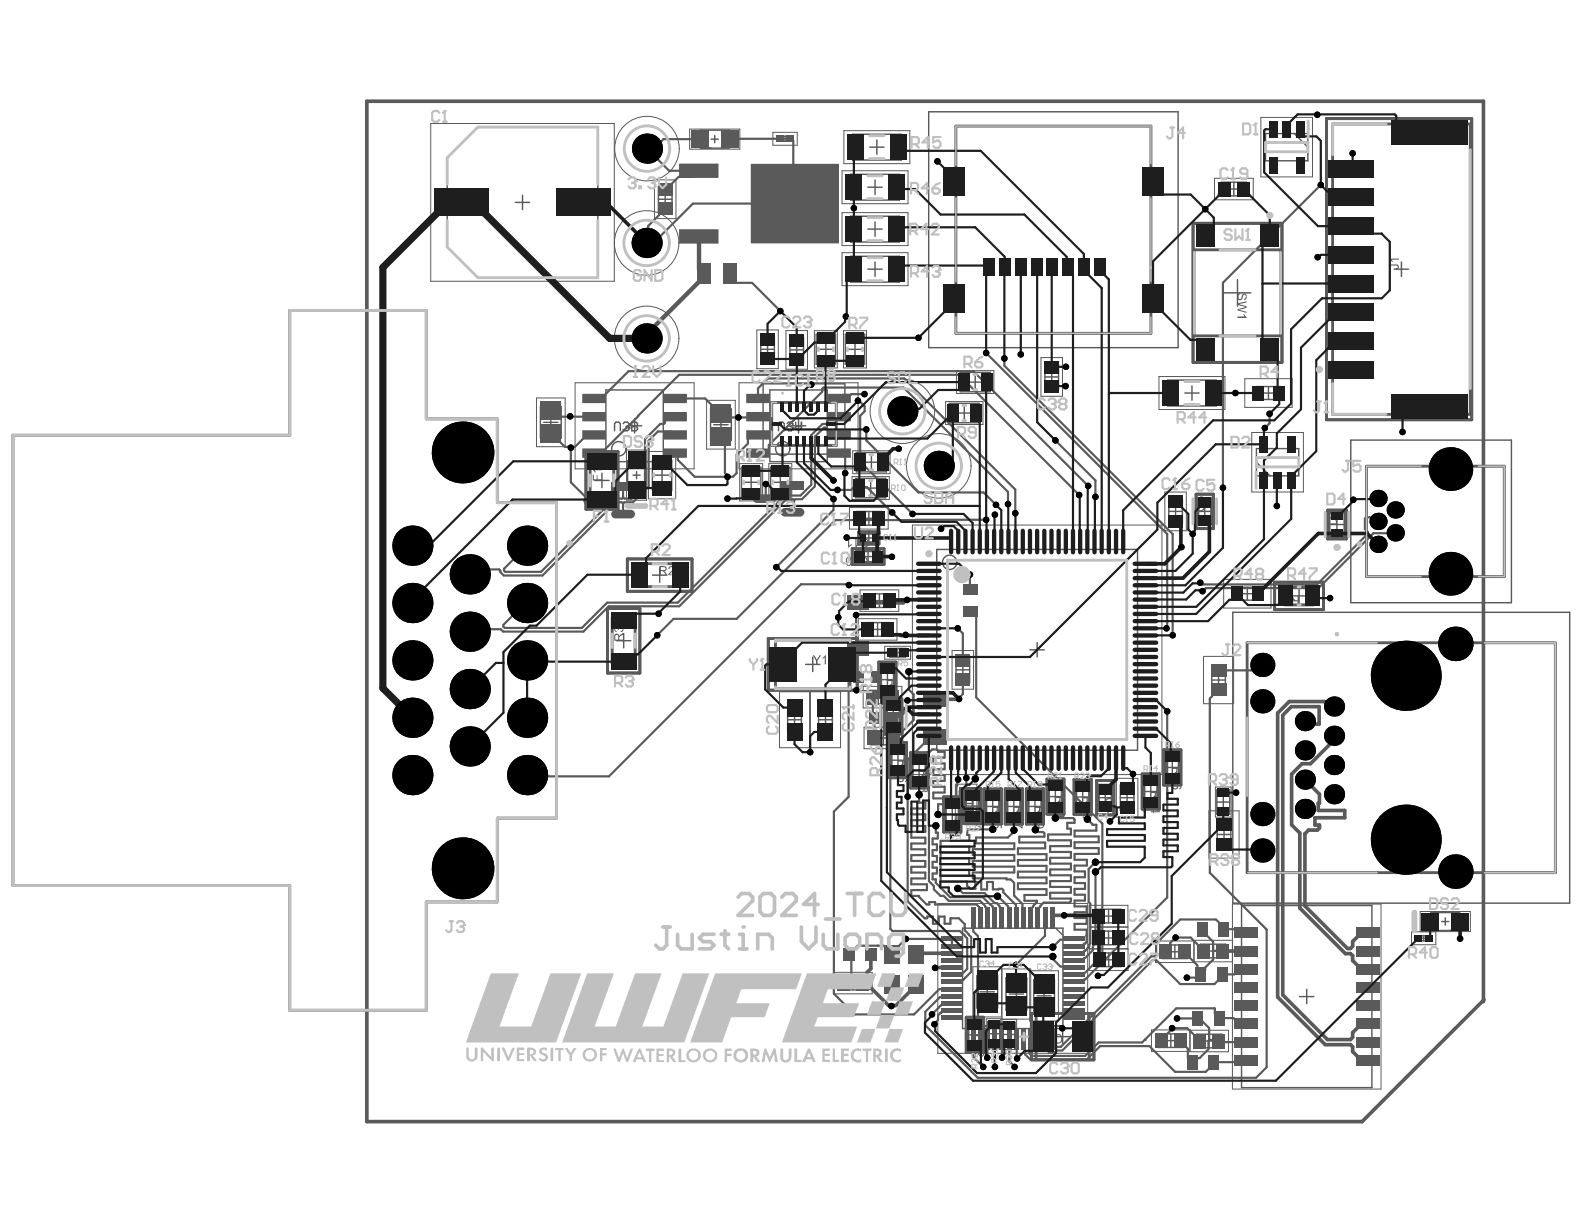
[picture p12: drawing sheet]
<svg xmlns="http://www.w3.org/2000/svg" width="279mm" height="216mm" viewBox="0 0 279 216" stroke-linecap="round" stroke-linejoin="round" font-family="sans-serif">
<g fill="none" stroke="#5a5a5a" stroke-width=".25">
<path d="M163.8 19.7h44v41.6h-44zM78.9 27.8l5.4-5.4h21.1v26.6h-21.1l-5.4-5.4zM90.9 35.7h2.5M92.2 34.4v2.6M112.9 26.2h2.5M114.1 24.9v2.6M116.1 35.1h2.4M116.1 32.9h2.4v4.5h-2.4zM117.3 33.9v2.4M123.5 23h5.1v3.1h-5.1zM125.4 24.5h1.3M126.1 23.9v1.3"/>
<path d="M137.7 24h1.6v.9h-1.6zM138 24.5h.9M138.5 24v.9M150 30.7h8.6v4.6h-8.6zM150 38.1h8.6v4.6h-8.6zM150.4 23.7h8.6v4.5h-8.6zM153.1 33h2.5M153.4 26h2.5M154.3 31.8v2.5M154.3 39.1v2.6M154.7 24.7v2.5M215.4 32.1h4.5v2.4h-4.5z"/>
<path d="M216.4 33.3h2.4M217.6 32.1v2.4M223.2 23.6h7.5v4.8h-7.5zM228.3 23.6l2.4 2.4M112.8 42.9h2.5M112.8 59.7h2.5M114.1 41.6v2.5M114.1 58.4v2.6M134.2 59.4h2.4v4.4h-2.4zM139.3 59.5h2.4v4.4h-2.4zM144 59h3.4v5.3h-3.4zM149.1 59h3.4v5.3h-3.4z"/>
<path d="M150 45.2h8.6v4.6h-8.6zM153.1 47.5h2.5M153.1 40.4h2.5M154.3 46.2v2.5M215.9 51.7h4.7M218.3 49.3v4.7M245.9 47.5h2.6M247.2 46.2v2.5M95.3 71.7h3.7v5.6h-3.7zM95.9 74.5h2.5M97.2 73.2v2.6M106.9 68.8h10.1v12.6h-10.1z"/>
<path d="M110.7 75.1h2.5M111.9 73.8v2.6M125.3 72.1h3.7v5.6h-3.7zM125.9 74.9h2.5M127.2 73.6v2.6M134.2 61.6h2.4M134.6 67.7h14.4v12.4h-14.4zM135.4 60.4v2.4M135.8 68.8h10.1v12.6h-10.1zM139.3 61.7h2.4M139.6 75.1h2.5M140.5 60.5v2.4"/>
<path d="M140.9 73.8v2.6M144.4 61.6h2.5M145.7 60.4v2.5M149.5 61.6h2.6M150.8 60.4v2.5M151 79.8h5.4v3.4h-5.4zM157.9 72.5h2.5M159.2 71.3v2.5M167.4 71.2h5.3v3.4h-5.3zM168.8 72.9h2.6M169.4 65.7h5.3v3.4h-5.3zM170.1 71.6v2.5"/>
<path d="M170.8 67.4h2.5M172 66.1v2.6M184.3 66.5h2.4M184.3 64.3h2.4v4.4h-2.4zM185.5 65.3v2.4M205.9 67h8.7v4.6h-8.7zM209 69.3h2.5M210.3 68.1v2.5M221.6 68.2h4.3v2.3h-4.3zM221.6 79.1h7.5v4.8h-7.5zM222.6 69.3h2.3M223.7 68.2v2.3"/>
<path d="M238.3 77.6h28.3v28.7h-28.3zM104.9 84.7h2.5M106.2 83.5v2.5M110.7 81.3h3.2v5h-3.2zM111.7 83.8h1.2M112.3 83.2v1.2M115.1 81.2h3.4v5.3h-3.4zM115.5 83.8h2.5M116.8 82.5v2.6M130.8 82.4h3.4v5.3h-3.4zM131.2 85.1h2.6M132.5 83.8v2.5"/>
<path d="M135.9 82.4h3.4v5.3h-3.4zM136.4 85.1h2.5M137.6 83.8v2.5M150.9 84.4h5.3v3.4h-5.3zM151 90.2h4.5v2.4h-4.5zM151.9 98.2h2.5M152 94.9h2.5M152.1 91.4h2.4M152.3 86.1h2.5M152.4 81.5h2.6M153.1 96.9v2.5M153.3 90.2v2.4"/>
<path d="M153.3 93.6v2.6M153.6 84.8v2.6M153.7 80.3v2.5M164.3 82.2h2.6M165.2 96.9h35.4v35.4h-35.4zM165.6 80.9v2.5M206.2 90.2h2.4M206.2 88h2.4v4.4h-2.4zM207.4 89v2.4M211.2 90.2h2.6M212.5 88.9v2.6M221.6 81.5l2.4 2.4"/>
<path d="M234.6 92.5h2.5M235.8 91.3v2.5M108.7 113h2.6M110 111.7v2.6M115.1 101.4h2.5M116.4 100.2v2.5M142.1 117.2h2.5M143.4 115.9v2.6M152.6 109.8h4.4v2.4h-4.4zM152.9 104.7h4.4v2.4h-4.4zM153.6 111h2.4M153.9 105.9h2.4"/>
<path d="M154.8 109.8v2.4M155.1 104.7v2.4M155.3 119.9h2.5M156.5 118.6v2.6M156.9 114.4h2.8v1.5h-2.8zM157.6 115.1h1.5M158.3 114.4v1.5M168.6 118.2h2.4M168.6 115.9h2.4v4.5h-2.4zM169.8 117v2.4M181.7 114.6h2.5M182.9 113.4v2.5"/>
<path d="M213.7 120h2.4M213.7 117.9h2.4v4.1h-2.4zM214.9 118.8v2.4M217.5 108h59.4v51.3h-59.4zM217.9 103.6h4.3v2.3h-4.3zM218.9 104.7h2.3M220 103.6v2.3M227.9 105.1h2.5M229.1 103.8v2.6M138.9 127h2.5M138.9 124.7h2.5v4.5h-2.5zM140.1 125.7v2.5"/>
<path d="M144.4 127h2.4M144.4 124.7h2.4v4.5h-2.4zM145.6 125.7v2.5M153.5 121.8h4.4v2.4h-4.4zM153.6 129h4.4v2.4h-4.4zM154.5 123h2.4M154.6 130.2h2.4M155.7 121.8v2.4M155.8 129v2.4M156.3 126.4h2.5M157.1 134.1h2.6M157.6 125.1v2.5"/>
<path d="M158.4 132.8v2.6M160.9 135.9h2.5M162.1 134.6v2.6M169.2 139.5h2.4v4.4h-2.4zM186.2 139.2v2.6M191 139.3v2.5M195 139.4v2.6M197.6 138.5h2.4v4.4h-2.4zM198.8 139.5v2.4M201.7 139.6h2.6M203 138.3v2.6M205.5 135.4h2.5"/>
<path d="M206.8 134.1v2.5M214.6 139.3h2.3v4.3h-2.3zM166.7 143.7h2.5M168 142.4v2.5M169.2 141.7h2.4M170.2 142.2h2.6M170.4 140.5v2.4M171.5 140.9v2.5M173.8 142.2h2.6M175.1 141v2.5M177.6 142.2h2.5M178.8 141v2.5"/>
<path d="M181.3 142.2h2.5M182.6 141v2.5M184.9 140.5h2.5M189.7 140.6h2.5M193.7 140.7h2.5M197.6 140.7h2.4M214.6 141.5h2.3M214.7 147.2h2.4M214.7 145.1h2.4v4.2h-2.4zM215.8 140.3v2.3M215.9 146v2.4M219 159.7h23v32.1h-23z"/>
<path d="M148.2 172.2h4.4v2.4h-4.4zM149.2 173.4h2.4M150.4 172.2v2.4M169.8 163.7h17.7v17.7h-17.7zM172.3 172.1h3.7v5.7h-3.7zM172.9 175h2.5M174.1 173.7v2.5M177.4 172.5h3.7v5.7h-3.7zM178 175.3h2.5M179.3 174.1v2.5M182.3 172.8h3.7v5.7h-3.7zM182.9 175.7h2.5"/>
<path d="M184.2 174.4v2.5M186.2 163.7l1.3 1.3M193.3 160.4h4.4v2.4h-4.4zM193.3 164.2h4.4v2.4h-4.4zM193.3 168.1h4.5v2.4h-4.5zM194.3 161.6h2.4M194.3 165.4h2.4M194.4 169.3h2.4M195.5 160.4v2.4M195.5 164.2v2.4M195.6 168.1v2.4M205 166.7h4.4v2.4h-4.4z"/>
<path d="M206 167.9h2.4M207.2 166.7v2.4M211.8 166.6h4.4v2.4h-4.4zM212.8 167.8h2.4M214 166.6v2.4M229.2 175.8h2.6M230.5 174.5v2.5M250.3 165.1h1.6v.8h-1.6zM250.7 165.5h.9M251.1 165.1v.8M252.4 161h5.1v3.1h-5.1zM254.3 162.6h1.3"/>
<path d="M254.9 161.9v1.3M170.7 182.5h2.5M172 181.3v2.5M174.2 182.3h2.3M174.2 180.2h2.3v4.3h-2.3zM175.4 181.2v2.3M176.8 182.5h2.3M176.8 180.3h2.3v4.3h-2.3zM177.9 181.3v2.3M186.2 182.9h2.5M187.4 181.6v2.5M204.3 182.4h4.4v2.4h-4.4z"/>
<path d="M205.3 183.6h2.4M206.5 182.4v2.4M211.1 182.4h4.4v2.4h-4.4zM212.1 183.6h2.4M213.3 182.4v2.4"/>
<circle cx="114.1" cy="26.2" r="4"/>
<circle cx="114.1" cy="59.7" r="4"/>
<circle cx="114.1" cy="42.9" r="4"/>
<circle cx="109.2" cy="79.2" r="1.26"/>
<circle cx="138.1" cy="79.2" r="1.26"/>
<circle cx="159.2" cy="72.5" r="4"/>
<circle cx="165.6" cy="82.2" r="4"/>
<circle cx="167.5" cy="99.2" r="1.26"/>
</g>
<g fill="none" stroke="#5a5a5a" stroke-width=".18">
<path d="M76 21.8h32.4v27.8h-32.4zM115.4 31.7h3.8v6.9h-3.8zM121.6 22.8h8.9v3.5h-8.9zM136.3 23.3h4.3v2.3h-4.3zM148.5 30.1h11.7v5.8h-11.7zM148.5 37.5h11.7v5.8h-11.7zM148.8 23h11.7v5.9h-11.7zM214.2 31.4h6.9v3.8h-6.9zM222.4 20.7h9.1v10.5h-9.1zM133.5 58.2h3.8v6.8h-3.8zM138.6 58.3h3.8v6.8h-3.8zM143.6 58.3h4.1v6.6h-4.1z"/>
<path d="M148.5 44.6h11.7v5.8h-11.7zM148.8 58.3h4v6.6h-4zM94.6 70.2h5.1v8.6h-5.1zM101.4 67.5h21v15.2h-21zM110.5 79.4h3.6v8.8h-3.6zM114.4 79.6h4.8v8.4h-4.8zM124.6 70.6h5.1v8.6h-5.1zM130.4 67.5h21v15.2h-21zM150.4 79.5h6.6v4.1h-6.6zM166.8 70.8h6.6v4.1h-6.6zM168.7 65.4h6.6v4h-6.6zM183.6 63.1h3.8v6.8h-3.8z"/>
<path d="M204.4 66.4h11.7v5.8h-11.7zM219.6 66.8h8.3v5.1h-8.3zM220.8 76.3h9.1v10.5h-9.1zM130.5 81.8h4v6.6h-4zM135.6 81.8h4.1v6.6h-4.1zM149.8 89.5h6.9v3.8h-6.9zM150.3 84.1h6.6v4h-6.6zM160.9 92.6h44.1v44h-44.1zM205.5 86.8h3.8v6.8h-3.8zM151.4 109.1h6.8v3.8h-6.8zM151.7 104h6.8v3.8h-6.8zM156.1 114h4.5v2.3h-4.5z"/>
<path d="M167.9 114.7h3.8v6.9h-3.8zM212.3 115.8h5.3v8.3h-5.3zM215.8 102.2h8.4v5.1h-8.4zM137.5 122h5.3v9.9h-5.3zM143 122h5.3v9.9h-5.3zM152.3 121.1h6.8v3.8h-6.8zM152.4 128.3h6.8v3.8h-6.8zM168.5 138.3h3.8v6.8h-3.8zM196.9 137.3h3.8v6.8h-3.8zM214.4 138.8h2.8v5.3h-2.8zM165.4 159.4h26.5v26.4h-26.5zM192.1 159.7h6.9v3.8h-6.9z"/>
<path d="M213.2 143h5.4v8.4h-5.4zM217.4 159.5h26.2v32.6h-26.2zM147 171.5h6.8v3.8h-6.8zM171.6 170.5h5.1v8.9h-5.1zM176.5 179.8h2.8v5.3h-2.8zM176.7 179.7h-2.7v5.3h2.7v-14.1h5.1v8.9h-5.1M181.6 171.2h5.1v8.9h-5.1zM192.1 163.5h6.9v3.8h-6.9zM192.1 167.4h6.9v3.8h-6.9zM203.8 166h6.8v3.8h-6.8zM217.4 165.9h-6.8v3.8h6.8M249 164.4h4.3v2.2h-4.3z"/>
<path d="M250.5 160.8h8.9v3.5h-8.9zM203.1 181.7h6.8v3.8h-6.8zM209.9 181.7h6.8v3.8h-6.8z"/>
<circle cx="114.1" cy="26.2" r="5.7"/>
<circle cx="114.1" cy="42.9" r="5.7"/>
<circle cx="114.1" cy="59.7" r="5.7"/>
<circle cx="159.2" cy="72.5" r="5.7"/>
<circle cx="165.6" cy="82.2" r="5.7"/>
</g>
<g fill="none" stroke="#5a5a5a" stroke-width=".51">
<path d="M168.6 22.2h34.4v36.6h-34.4zM210.4 39.4h15.7v24.5h-15.7zM234 20.9h25.6v53.1h-25.6zM2.3 76.8h48.8v-22h24.1v19.1h12.5v14.8h10.5v55.6h-10.5v14.8h-12.5v19.1h-24.1v-22h-48.8zM103.4 79.7h5.6v10.1h-5.6zM136.1 71h11.4v7.6h-11.4zM110.7 98.6h11.4v5.7h-11.4zM150.3 96.8h5.6v2.8h-5.6zM151.5 93.8h3.5v2.2h-3.5zM211 87.2h3v6h-3zM234.2 90h3.3v5h-3.3zM241 82.2h24.3v19.5h-24.3z"/>
<path d="M107.2 107.3h5.7v11.4h-5.7zM135.5 112.6h15.7v9.1h-15.7zM155 116.8h3v6.2h-3zM220 113.4h54.3v40.5h-54.3zM224.8 102.7h8.7v4.8h-8.7zM156 123.3h3.1v6.2h-3.1zM156.9 131h3v6.2h-3zM160.6 132.8h3v6.2h-3zM170 139.1h3v6.2h-3zM173.6 139.1h3v6.2h-3zM177.3 139.1h3v6.2h-3zM181 139.1h3.1v6.2h-3.1z"/>
<path d="M184.6 137.4h3.1v6.2h-3.1zM189.5 137.5h3v6.2h-3zM193.4 137.7h3.1v6h-3.1zM201.5 136.5h3v6.2h-3zM205.3 132.3h3v6.2h-3zM166.5 140.6h3v6.2h-3zM170.4 179.4h3.1v6.2h-3.1zM181.9 178.8h11.1v8.2h-11.1z"/>
</g>
<g fill="#5a5a5a">
<path d="M182.6 144.4h1.2l-.2-.4h.2l.4 .6h-1.6z"/>
<path d="M151.9 98.3l.5-.1a.77 .77 0 0 1 .7 1.1 .71 .71 0 0 1-.7 .5 .71 .71 0 0 1-.7-.4l.2-.1a.53 .53 0 0 0 .7 .3 .53 .53 0 0 0 .3-.7 .48 .48 0 0 0-.5-.5 .48 .48 0 0 0-.5 .4h-.3z"/>
<path d="M150.7 98.2h.2v1.3l.4-.2v.2l-.4 .3h-.2z"/>
<path d="M152 95h.5a.77 .77 0 0 1 .7 1.1 .71 .71 0 0 1-.7 .5 .71 .71 0 0 1-.7-.5h.2a.53 .53 0 0 0 .8 .2 .53 .53 0 0 0 .2-.7 .48 .48 0 0 0-.5-.5 .48 .48 0 0 0-.5 .4h-.2z"/>
<path d="M150.9 95h.2v1.2l.4-.2v.2l-.5 .4h-.1z"/>
<path d="M149.6 95h.2v1.2l.4-.2v.2l-.4 .2v.2h-.2z"/>
<path d="M104.5 83.7h.2v.9h.6v-.8h.1v.8h.8v.1h-1.7z"/>
<path d="M104.5 82.8h1.7v.1h-1.3l.2 .4h-.2z"/>
<path d="M108.5 110.6l.4-.1 .1 .3a.49 .49 0 0 1 .9-.1 .49 .49 0 0 1-.4 .8v-.2a.33 .33 0 0 0 .3-.4 .33 .33 0 0 0-.4-.3 .33 .33 0 0 0-.2 .5h-.2a.27 .27 0 0 0-.3-.3 .27 .27 0 0 0-.2 .4l.3 .1-.1 .2a.51 .51 0 0 1-.4-.4 .51 .51 0 0 1 .2-.5z"/>
<path d="M118 100a.51 .51 0 0 1 .7 0 .51 .51 0 0 1 0 .7l-.6 .6h.8v.1h-1.1l.4-.5a.59 .59 0 0 0 .4-.9h-.4l-.1 .4h-.2z"/>
<path d="M143.4 115.6h.2l.5 .8 .5-.8h.2l-.6 .9v.7h-.3v-.7z"/>
<path d="M145.1 116l.6-.4v1.6h-.2v-1.2l-.4 .2z"/>
<path d="M156.5 122h1.3l-.2-.3 .2-.1 .3 .6h-1.6z"/>
<path d="M157.6 127.9l.3 .2 .5 .5a.32 .32 0 0 0 .6 .1 .32 .32 0 0 0-.3-.5v-.2a.52 .52 0 0 1 .5 .5 .52 .52 0 0 1-.5 .5 .52 .52 0 0 1-.6-.4l-.4-.4v.8h-.1z"/>
<path d="M157.6 129.2h.2l.4 .5a.51 .51 0 0 0 .8 .2v-.3l-.3-.2v-.2a.52 .52 0 0 1 .5 .6 .52 .52 0 0 1-.7 .4l-.7-.7-.1 .7h-.1z"/>
<path d="M158.4 135.6l.3 .1 .4 .4a.46 .46 0 0 0 .6 .4l.2-.4-.3-.2v-.2a.51 .51 0 0 1 .4 .5 .51 .51 0 0 1-.4 .5 .51 .51 0 0 1-.6-.4l-.4-.4v.8h-.2z"/>
<path d="M162.1 137.4l.3 .1 .4 .4a.46 .46 0 0 0 .7 .4l.1-.4-.3-.2v-.2a.51 .51 0 0 1 .5 .5 .51 .51 0 0 1-.5 .5 .51 .51 0 0 1-.5-.4l-.5-.4v.8h-.2z"/>
<path d="M172 184.3l.4-.2v.2a.31 .31 0 0 0-.3 .4 .31 .31 0 0 0 .4 .2 .31 .31 0 0 0 .2-.4h.2a.29 .29 0 0 0 .2 .3 .29 .29 0 0 0 .3-.2l-.3-.3 .1-.2a.45 .45 0 0 1 .4 .7 .45 .45 0 0 1-.7 .1v-.1a.5 .5 0 0 1-.8 .3 .5 .5 0 0 1-.1-.8z"/>
<path d="M172 185.4h.1l.4 .3a.82 .82 0 0 0 .9 .4v-.2l-.1-.3h-.2v-.2a.53 .53 0 0 1 .5 .5 .53 .53 0 0 1-.5 .5 .53 .53 0 0 1-.6-.4l-.4-.4v.8h-.1z"/>
<path d="M186.1 182.7a.81 .81 0 0 1 1.2 .1 .81 .81 0 0 1-.4 1.2 .64 .64 0 0 1-.9-.4h.2a.53 .53 0 0 0 .7 .2 .53 .53 0 0 0 .3-.7 .49 .49 0 0 0-.4-.5 .49 .49 0 0 0-.6 .4l-.2-.1z"/>
<path d="M184.9 182.5a.57 .57 0 0 1 .9 .4h-.2a.3 .3 0 0 0-.3-.3 .3 .3 0 0 0-.3 .4 .3 .3 0 0 0 .4 .2v.2a.29 .29 0 0 0-.4 .2 .29 .29 0 0 0 .3 .3 .29 .29 0 0 0 .3-.3h.2a.45 .45 0 0 1-.6 .4 .45 .45 0 0 1-.2-.7h.1a.44 .44 0 0 1-.4-.3 .44 .44 0 0 1 .2-.5z"/>
<path d="M168 145.2l.2 .1 .5 .5a.44 .44 0 0 0 .7 .2v-.3l-.3-.2v-.2a.51 .51 0 0 1 .5 .4 .51 .51 0 0 1-.4 .6 .51 .51 0 0 1-.6-.4l-.4-.4v.8h-.2z"/>
<path d="M171.5 143.7l.4 .2 .4 .5a.32 .32 0 0 0 .6 .1 .32 .32 0 0 0-.3-.5v-.2a.52 .52 0 0 1 .5 .5 .52 .52 0 0 1-.4 .5 .52 .52 0 0 1-.6-.4l-.5-.4v.8h-.1z"/>
<path d="M171.5 145.3l.7 .1 .7 .4v-.8h.1v1.1l-.5-.4-1-.2z"/>
<path d="M175.1 144.4h1.3l-.3-.4h.2l.4 .6h-1.6z"/>
<path d="M175.2 145.2l.4-.1v.2a.37 .37 0 0 0-.3 .5 .37 .37 0 0 0 .5 .1 .37 .37 0 0 0 .1-.5l-.1-.1 .1-.2 .8 .2v.8h-.2v-.7l-.4-.1a.54 .54 0 0 1-.5 .8 .54 .54 0 0 1-.5-.7z"/>
<path d="M178.8 144.4h1.2l-.2-.4h.2l.4 .6h-1.6z"/>
<path d="M178.8 145.3l.7 .2 .7 .4v-.8h.2v1.1l-.6-.4-1-.3z"/>
<path d="M186.2 142.1l.3 .1 .5 .6a.32 .32 0 0 0 .6 0 .32 .32 0 0 0-.4-.5v-.2a.52 .52 0 0 1 .6 .5 .52 .52 0 0 1-.5 .6 .52 .52 0 0 1-.6-.4l-.4-.5v.8h-.1z"/>
<path d="M186.2 143.9h1.2l-.3-.4h.2l.5 .6h-1.6z"/>
<path d="M191 142.1l.2 .1 .5 .5a.44 .44 0 0 0 .7 .2l.1-.3-.4-.2v-.2a.51 .51 0 0 1 .5 .5 .51 .51 0 0 1-.4 .5 .51 .51 0 0 1-.6-.4l-.4-.4v.8h-.2z"/>
<path d="M191 143.6l.3-.2h.1v.2a.33 .33 0 0 0-.3 .4 .33 .33 0 0 0 .4 .2 .33 .33 0 0 0 .2-.4l.2 .1a.27 .27 0 0 0 .2 .3 .27 .27 0 0 0 .4-.2 .27 .27 0 0 0-.3-.3v-.3a.47 .47 0 0 1 .4 .6 .47 .47 0 0 1-.7 .3v-.1a.5 .5 0 0 1-.7 .2 .5 .5 0 0 1-.2-.7z"/>
<path d="M195.1 141l.3-.2h.4a.7 .7 0 0 1 .8 .5 .7 .7 0 0 1-.5 .8l-.1-.2a.53 .53 0 0 0 .3-.7 .53 .53 0 0 0-.7-.2 .48 .48 0 0 0-.5 .4 .48 .48 0 0 0 .4 .5v.3a.78 .78 0 0 1-.4-1.2z"/>
<path d="M203 141.7h1.2l-.2-.4h.2l.4 .6h-1.6z"/>
<path d="M225.9 105.1h.2l-.1 .6-.3 .7-.2 .1h.8v.2h-1.1l.4-.6z"/>
<path d="M245.1 46.6h1.1a.43 .43 0 0 1 .6 .5 .43 .43 0 0 1-.6 .4v-.2a.24 .24 0 0 0 .4-.2 .25 .25 0 0 0-.4-.3h-1.1z"/>
<path d="M245.1 45.6h1.6v.2h-1.2l.2 .4h-.2z"/>
<path d="M218.3 52l.5-.3v.2a.4 .4 0 0 0-.4 .5 .4 .4 0 0 0 .5 .3l.1-.3a.67 .67 0 0 1 .5-.7 .66 .66 0 0 1 .4 .7 .66 .66 0 0 1-.5 .5v-.2a.39 .39 0 0 0 .4-.4 .39 .39 0 0 0-.4-.3l-.2 .2a.61 .61 0 0 1-.7 .7 .9 .9 0 0 1-.2-.9z"/>
<path d="M218.3 53.5l1.6-.4v.2l-1.4 .3 1.4 .4v.3l-1.4 .4 1.4 .3v.2l-1.6-.5v-.2l1.4-.3-1.4-.4z"/>
<path d="M218.3 55.8h1.3l-.3-.3 .2-.1 .4 .5v.2h-1.6z"/>
<path d="M206.8 137.5h1.3l-.3-.3 .2-.1 .4 .6h-1.6z"/>
<path d="M210.9 89l.3-.1h.1v.1a.53 .53 0 0 0-.2 .8 .53 .53 0 0 0 .7 .2 .48 .48 0 0 0 .5-.4 .48 .48 0 0 0-.4-.6v-.2a.69 .69 0 0 1 .5 1.1h-.1a.96 .96 0 0 1-1.5-.1z"/>
<path d="M210.8 87.6h.2v.7h.5a.53 .53 0 0 1 .5-.7 .53 .53 0 0 1 .4 .8l-.2 .2h-.2v-.2a.34 .34 0 0 0 .2-.5 .34 .34 0 0 0-.5 0l-.2 .1v.2l.2 .2v.2l-.9-.2z"/>
<path d="M183.5 142.5v.5a.27 .27 0 0 0 .2 .3 .27 .27 0 0 0 .3-.3v-.5zM182.6 142.2h1.6v.8a.45 .45 0 0 1-.5 .5 .45 .45 0 0 1-.4-.4l-.2 .3-.5 .3v-.3l.7-.4v-.5h-.7z"/>
<path d="M183.4 145.3a.35 .35 0 0 0 0 .5 .35 .35 0 0 0 .5 0 .35 .35 0 0 0 0-.5zM182.6 145.2l.3-.1v.2a.38 .38 0 0 0-.1 .5 .38 .38 0 0 0 .5 .1 .52 .52 0 0 1 .1-.7 .52 .52 0 0 1 .7 .1 .52 .52 0 0 1-.2 .7l-.4 .2-.2-.1a.6 .6 0 0 1-.7-.2 .6 .6 0 0 1 0-.7z"/>
<path d="M149.5 98.5l-.1 .3a.64 .64 0 0 0 .4 .9 .93 .93 0 0 0 0-1.3zM149.3 98.4a.47 .47 0 0 1 .7 0l.2 .1v.6a.53 .53 0 0 1-.2 .7 .53 .53 0 0 1-.7-.3z"/>
<path d="M108.6 112.1l-.1 .7h.5v-.7l-.1-.1zM108.5 111.8h.4a.34 .34 0 0 1 .3 .4l.7-.6v.3l-.7 .5v.4h.7v.2h-1.6v-.9z"/>
<path d="M116.6 100v.5h.4a.27 .27 0 0 0 .4-.2 .27 .27 0 0 0-.3-.3zM116.3 99.8h.8a.45 .45 0 0 1 .5 .5 .45 .45 0 0 1-.5 .4l.6 .7h-.2l-.6-.7h-.3v.7h-.3z"/>
<path d="M157.4 120.1v.5a.27 .27 0 0 0 .2 .4 .27 .27 0 0 0 .3-.3v-.6zM156.5 119.9h1.6v.8a.45 .45 0 0 1-.4 .5 .45 .45 0 0 1-.5-.5l-.2 .3-.5 .4v-.4l.7-.4v-.5h-.7z"/>
<path d="M157.5 123.3a.27 .27 0 0 0 .5 0 .27 .27 0 0 0-.5 0zM156.6 123.3a.35 .35 0 0 0 .7 0 .35 .35 0 0 0-.7 0zM156.7 122.8a.45 .45 0 0 1 .7 .2 .41 .41 0 0 1 .7 0 .41 .41 0 0 1-.2 .6l-.2 .1-.3-.1v-.1a.49 .49 0 0 1-.7 .2 .49 .49 0 0 1-.1-.7z"/>
<path d="M158.5 126.6v.5a.27 .27 0 0 0 .2 .4 .27 .27 0 0 0 .3-.4v-.5zM157.6 126.4h1.6v.7a.46 .46 0 0 1-.4 .6 .46 .46 0 0 1-.5-.5l-.2 .3-.5 .4v-.4l.7-.5v-.4h-.7z"/>
<path d="M159.3 134.3v.5a.27 .27 0 0 0 .2 .4 .27 .27 0 0 0 .3-.3v-.6zM158.4 134.1h1.6v.8a.45 .45 0 0 1-.4 .5 .45 .45 0 0 1-.5-.5l-.2 .3-.5 .4v-.4l.7-.4v-.5h-.7z"/>
<path d="M158.5 137.1l.3-.2h.4a.68 .68 0 0 1 .8 .8l-.3 .2h-.1v-.2a.35 .35 0 0 0 .2-.4 .35 .35 0 0 0-.4-.2h-.2a.51 .51 0 0 1-.2 .9 .51 .51 0 0 1-.6-.6zM158.6 137.5a.34 .34 0 0 0 .6 0 .34 .34 0 0 0-.6 0z"/>
<path d="M163 136.1v.5a.27 .27 0 0 0 .2 .4 .27 .27 0 0 0 .3-.3v-.6zM162.1 135.9h1.6v.8a.45 .45 0 0 1-.4 .5 .45 .45 0 0 1-.5-.5l-.2 .3-.5 .4v-.4l.7-.4v-.5h-.7z"/>
<path d="M163.1 139.3a.27 .27 0 0 0 .5 0 .27 .27 0 0 0-.5 0zM162.2 139.3a.35 .35 0 0 0 .7 0 .35 .35 0 0 0-.7 0zM162.1 139a.5 .5 0 0 1 .5-.3 .5 .5 0 0 1 .4 .3 .41 .41 0 0 1 .7 0 .41 .41 0 0 1-.2 .6l-.2 .1h-.2l-.1-.2a.52 .52 0 0 1-.7 .2 .52 .52 0 0 1-.2-.7z"/>
<path d="M172.9 182.8v.4a.27 .27 0 0 0 .2 .4 .27 .27 0 0 0 .3-.3v-.5zM172 182.5h1.6v.8a.45 .45 0 0 1-.5 .5 .45 .45 0 0 1-.4-.4l-.2 .3-.5 .3v-.3l.7-.5v-.4h-.7z"/>
<path d="M183.8 182.7l-.1 .2a1.01 1.01 0 0 0 .3 1 .62 .62 0 0 0 .4-.8v-.1a.39 .39 0 0 0-.2-.3 .39 .39 0 0 0-.4 0zM183.6 182.5a.56 .56 0 0 1 .7 0 .56 .56 0 0 1 .2 .5v.3a.61 .61 0 0 1-.7 .7 1.51 1.51 0 0 1-.2-1.5z"/>
<path d="M168.9 143.9v.5a.27 .27 0 0 0 .2 .4 .27 .27 0 0 0 .3-.4v-.5zM168 143.7h1.6v.7a.45 .45 0 0 1-.4 .6 .45 .45 0 0 1-.5-.5l-.2 .3-.5 .3v-.3l.7-.4v-.5h-.7z"/>
<path d="M168.8 146.7a.35 .35 0 0 0 0 .5 .35 .35 0 0 0 .5 0 .35 .35 0 0 0 0-.5zM168 146.6h.4v.1a.38 .38 0 0 0-.2 .5 .38 .38 0 0 0 .5 .1 .49 .49 0 0 1 .1-.8 .49 .49 0 0 1 .7 .3h.1a.7 .7 0 0 1-.3 .7 .7 .7 0 0 1-.8 0 .55 .55 0 0 1-.5-.3 .55 .55 0 0 1 0-.6z"/>
<path d="M172.4 142.4v.5a.27 .27 0 0 0 .2 .4 .27 .27 0 0 0 .3-.3v-.6zM171.5 142.2h1.6v.8a.46 .46 0 0 1-.4 .5 .46 .46 0 0 1-.5-.5l-.1 .3-.6 .4v-.4l.7-.5v-.4h-.7z"/>
<path d="M176 142.5v.5a.27 .27 0 0 0 .2 .3 .27 .27 0 0 0 .3-.3v-.5zM175.1 142.2h1.6v.8a.45 .45 0 0 1-.4 .5 .45 .45 0 0 1-.5-.4l-.2 .3-.5 .3v-.3l.7-.4v-.5h-.7z"/>
<path d="M179.7 142.5v.5a.27 .27 0 0 0 .2 .3 .27 .27 0 0 0 .3-.3v-.5zM178.8 142.2h1.6v.8a.46 .46 0 0 1-.4 .6 .46 .46 0 0 1-.5-.5l-.1 .2-.6 .4v-.3l.7-.5v-.4h-.7z"/>
<path d="M187.1 140.8v.4a.27 .27 0 0 0 .2 .4 .27 .27 0 0 0 .3-.3v-.5zM186.2 140.5h1.6v.8a.46 .46 0 0 1-.5 .6 .46 .46 0 0 1-.4-.6l-.2 .3-.5 .4v-.3l.7-.5v-.4h-.7z"/>
<path d="M191.9 140.8v.5a.27 .27 0 0 0 .2 .4 .27 .27 0 0 0 .3-.4v-.5zM191 140.6h1.6v.7a.45 .45 0 0 1-.4 .6 .45 .45 0 0 1-.5-.5l-.2 .3-.5 .4v-.4l.7-.4v-.5h-.7z"/>
<path d="M195.5 142.5v.5h.7zM195.3 142.3h.2l1.1 .7v.2h-1.1v.2h-.2v-.2h-.3v-.2h.3z"/>
<path d="M203.9 139.9v.4a.27 .27 0 0 0 .2 .4 .27 .27 0 0 0 .3-.3v-.5zM203 139.6h1.6v.8a.46 .46 0 0 1-.4 .6 .46 .46 0 0 1-.5-.6l-.1 .3-.6 .4v-.3l.7-.5v-.4h-.7z"/>
<path d="M203.5 142.6v.5h.8zM203.4 142.4l1.2 .7v.2h-1.1v.2h-.1v-.2h-.4v-.2h.4z"/>
<path d="M228 106.2a.2 .2 0 0 0 0 .2 .2 .2 0 0 0 .2 .1l.7 .1v-.5h-.7zM227.7 105.1h.3l.5 .8h.4v-.8h.2v1.7h-.7a.46 .46 0 0 1-.6-.4 .46 .46 0 0 1 .5-.5l-.3-.1z"/>
<path d="M227 105.7v.8l.4-.8zM226.8 105.1h.2v.5h.6l-.7 1.2h-.1v-1.1h-.3v-.1h.3z"/>
<path d="M234.5 91.6l-.2 .7h1.3v-.4a.69 .69 0 0 0-1-.4zM234.3 91.5a.84 .84 0 0 1 .9-.3 .84 .84 0 0 1 .6 .7v.6h-1.6z"/>
<path d="M234.5 90.4l.7 .4v-.4zM234.2 90.1h1v-.2h.2v.2h.4v.3h-.4v.6h-.2l-1-.7z"/>
<path d="M207.7 135.6v.5a.27 .27 0 0 0 .2 .4 .27 .27 0 0 0 .3-.4v-.5zM206.8 135.4h1.6v.7a.45 .45 0 0 1-.4 .6 .45 .45 0 0 1-.5-.5l-.2 .3-.5 .4v-.4l.7-.4v-.5h-.7z"/>
<path d="M206.9 138.3l.7-.1a.68 .68 0 0 1 .8 .8l-.3 .2h-.1v-.2a.35 .35 0 0 0 .2-.4 .35 .35 0 0 0-.5-.2h-.1a.51 .51 0 0 1-.2 .9 .51 .51 0 0 1-.6-.7zM206.9 138.7a.35 .35 0 0 0 .7 0 .35 .35 0 0 0-.7 0z"/>
</g>
<g fill="none" stroke="#5a5a5a" stroke-width=".51">
<path d="M210.4 39.4h15.7v24.5h-15.7zM234 20.9h25.6v53.1h-25.6zM235.1 21.9h24.2v51.2h-24.2zM210.7 44.1h15.2v15.1h-15.2zM103.4 79.7h5.6v10.1h-5.6zM104.1 80.6h4.2v8.3h-4.2zM110.7 98.6h11.4v5.7h-11.4zM112.3 99.4h8.1v4.1h-8.1zM150.3 96.8h5.6v2.8h-5.6zM151.1 97.2h4v2h-4zM151.5 93.8h3.5v2.2h-3.5zM151.8 94.1h2.9v1.6h-2.9z"/>
<path d="M211 87.2h3v6h-3zM211.3 88h2.4v4.4h-2.4zM234.2 90h3.3v5h-3.3zM234.4 90.4h2.8v4.3h-2.8zM107.2 107.3h5.7v11.4h-5.7zM108 109h4v8.1h-4zM135.5 112.6h15.7v9.1h-15.7zM136.8 112.9h13.1v8.6h-13.1zM155 116.8h3v6.2h-3zM155.3 117.8h2.4v4.2h-2.4zM224.8 102.7h8.7v4.8h-8.7zM226.6 103.5h5.1v3.2h-5.1z"/>
<path d="M156 123.3h3.1v6.2h-3.1zM156.4 124.3h2.4v4.2h-2.4zM156.9 131h3v6.2h-3zM157.2 132h2.4v4.2h-2.4zM160.6 132.8h3v6.2h-3zM160.9 133.8h2.4v4.2h-2.4zM170 139.1h3v6.2h-3zM173.6 139.1h3v6.2h-3zM177.3 139.1h3v6.2h-3zM181 139.1h3.1v6.2h-3.1zM184.9 137.4h2.8v6.2h-2.8zM185 138.4h2.4v4.2h-2.4z"/>
<path d="M189.5 137.5h3v6.2h-3zM189.8 138.5h2.4v4.2h-2.4zM193.4 137.7h3.1v6h-3.1zM193.8 138.5h2.4v4.4h-2.4zM201.5 136.5h3v6.2h-3zM201.8 137.5h2.4v4.2h-2.4zM205.3 132.3h3v6.2h-3zM205.6 133.3h2.4v4.2h-2.4zM166.5 140.6h3v6.2h-3zM166.8 141.6h2.4v4.1h-2.4zM170.3 140.1h2.4v4.2h-2.4zM173.9 140.2h2.4v4.1h-2.4z"/>
<path d="M177.6 140.2h2.4v4.1h-2.4zM181.4 140.2h2.4v4.1h-2.4zM170.4 179.4h3.1v6.2h-3.1zM181.9 178.8h11.1v8.2h-11.1zM182.8 179.1v7.5M192.1 179.1v7.5M170.8 180.4h2.4v4.3h-2.4z"/>
</g>
<path d="M232.7 124.6h-4.9l-1.5 1.6v49.3M233.6 123.7h-6.2l-2 2.1v50.1M153.6 168.4v2.5l-.6 .6v1.1l-.9 .9 .9 .8h.7l3 3.1 .5 .1M261.8 176.3l-21.5 21.5h-175.6v-179.9h197v158.8" fill="none" stroke="#5a5a5a" stroke-width=".64"/>
<g fill="none" stroke="#5a5a5a" stroke-width=".25">
<path d="M108.4 76v-1.3l.3-.2h.5l.2 .2v1.3M109.9 74.7l.3-.2h.5l.2 .2v.3l-.2 .2M110.4 75.2h.3M110.7 75.2l.2 .3M110.9 75.5h.1M110.9 75.5v.2l-.2 .3h-.5l-.3-.3M111.4 75.2h.1M111.4 74.5h.8l.2 .2v.3l-.2 .2 .2 .3v.2l-.2 .3h-.8zM111.4 75.2h.8M137.3 76v-1.3l.3-.2h.5l.2 .2v1.3M138.8 74.7l.3-.2h.5l.2 .2v.3l-.2 .2M139.3 75.2h.3"/>
<path d="M139.6 75.2l.2 .3M139.8 75.5h.1M139.8 75.5v.2l-.2 .3h-.5l-.3-.3M140.4 75.2h1M140.4 74.5v1l.5 .5 .5-.5v-1"/>
</g>
<path d="M160.1 134v25l3 3h.4v-.3h1.1v1.2h1v-1.2h1v1.2h1v-.9h1.5l1.1 1v1.1l1.1 1.2v6.1l-1.6 1.6h-1.6l-.2 .2M149.8 168.4l.4 .4v3l-1.5 1.6M157 163.8l.4 .4h11.9l1.3 1.3v5.4l-.8 .9h-1.7l-.2 .1M170 172.8h.1M170.2 172.5h.1M191.7 186.9l2.4-2.4h8.6l4.6 4.6M201.9 183.4l-.4 .5h-7.7l-2.4 2.4M204.8 183.6l1.9-2.1v-.1h2.7l2.2 2.2" fill="none" stroke="#5a5a5a" stroke-width=".39"/>
<circle cx="201.9" cy="183.4" r=".19" fill="#5a5a5a"/>
<g fill="none" stroke="#5a5a5a" stroke-width=".39">
<path d="M117.3 36.9h-.1l-2.9 2.9v1.1l.7 .6h.7l-1.3 1.4M123.4 24.5h-6.4l-1.6 1.7h-1.3l3.9 3.9h5.3l-1.1 1.1h-2.5l-2.4 2.2M137.5 24.5h-8.8M139.4 24.5l.5 .4v10.7l.3 .3h-18l-6.9 7h-1.2M129.8 49.9h2.9l4.9 5M97.2 72.5l1 1h6.6M97.2 76.5h.1l2.3 2.3h.9l.2 .2M119.1 70.3h5.3l2.6 2.6h.2l.7 .7h5.7l.1-.1M133.7 76.7h-1.1l-.7 .6v.9l-2 2v3.3l-.6 .6h-1v-.2l-.4-.5v-5.8l-.7-.7M133.7 70.3v-1.8l1.8-1.7h24l19.6 19.6v4.1M133.7 79.9h1.3l.6-.6v-.8l9.4-9.4v-.5l.3-.2h14.1l18.4 18.4v2.1M148 76.7h-1.3l-.8-.8v-.2l-.2-.3h-.4l-1.6 1.6v8.8l-2.2 2.3h-1.2l-.2 .2-.3-.2h-1.1l-18.9 18.8h-12.4l-4.5 4.5h-14.2l-.4-.4h-5l-.4 .4"/>
<path d="M148 73.5h-1.3l-.8 .8v.3l-.2 .2h-.6l-2 2v8.7l-1.9 1.9h-2.8l-18.8 18.9h-12.5l-4.5 4.5h-13.6l-.2-.3v-.3l3.8-3.8h.4M148 79.9h.4l.7 .7v2.9M151.3 70.7h.2l1 1v.8M152.5 69.5l-3.9 .2-.6 .6M177.2 64.5l29.6 29.7v17.9M109.9 88.8l-.2-.2h-1.1l-12.9 12.9h-6.8l-.6-.6v-.2l-.3-.3h-4.3l-.8 .9M109.9 87.7l-.2 .3h-1.4l-12.9 12.9h-6.3l-.2-.3v-.3l4.1-4M109.9 87.7l.2 .3h1.3M109.9 85.9v1.8M139.8 85.6l-.4 .3v1.5M205.9 94.2v16.5l-.1 .1M149.7 103.2l-.1-.1h-8.3l-33.9 33.8h-12.5"/>
<path d="M151 108.5v5.5l.4 .4h-.6l-1.1 1.1v25.1l-2.6 2.6v32.1M151.5 119.4l-.2 .1v2M160.3 118.5v3.1l.9 .9M168.9 110.8l.9 .9v4.7M169.8 119.9v2.5l-.6 .7v.2M151.3 121.5l.2 .2M151.3 121.5l-.2 .3M169 137.5l-.1 .1v.9M170.4 137.2v2.8M165.6 177.7h.1M165.9 177.4h.1M165.9 178.7l-.4 .4v.8l-.7 .7"/>
<path d="M167.9 177l-.2 .2h-1.6l-1.7 1.7M203.9 166.4v2.1l-.2 .2h-.6l-16 16h-1.3M207.6 179.6h3.6l.4 .3h.2l1.5 1.4-.1 3.8-1.6 1.5h-.6l-.7 .8-.8-.8v-1.6l-1.3-1.4M211.8 171.9l-.6 .5h-1.8M212.3 167.6l-2.3-2.2h-2.6l-1 .9v.7l-.9 .9M215.6 172.2l-1.4 1.4h-6l-4.3-4.3h-.6l-15.9 16h-.9l-.3 .3h-1.2l-.7-.8v-1.5M215.9 163.9h3.2l.6 .6M219.7 171h-1.1l-.9 .9h-2.1M171.7 183.3l-.2 .2 .2 .2v2.8l1.7 1.7M175.5 183.3h.1M175.5 183.3v4.9M178 183.3h.1"/>
<path d="M178 183.3v3.9l1 1M180.5 183.3l.2 .2v1.8l.1 .1v.6l.9 .9h10M181.8 183.3l-.2 .2v1.8l-.1 .4 .5 .6h9.4M183.8 181h3.2l.4 .4M215 183.6l.2 .2h4.5M219.7 180.6h-1.1l-1-1h-2.6l-.7-.8-.1-.9h-6.7l-5.6 5.5M219.7 187l-.3 .4h-5.3v.3l-1.4 1.4h-5.4"/>
</g>
<path d="M160 105.8l-.6 .5h-8M232.7 124.6v3.1h-2l-.5-.5M233.6 123.7l.9 .9h.8M235.3 129.8v.8l-4.2 4.1h-1.4l-1.9 1.9v8.9l1.5 1.4v13.3l8 8h.9l.4 .4v.8l1.5 1.6h1.2M232.7 145.8v.2l-.3 .4h-1.6l-.6 .7v12.7l7.5 7.5h.5l.4-.4v-.8l1.5-1.6h1.2M161.5 173.9l-3.5 3.5-.8 .1M215.7 167.8h4M225.4 175.9l8.4 8.4h4.4l.4 .3v.9l1.5 1.5h1.2M226.3 175.5l7.8 7.9h4.1l.4-.4v-.9l1.5-1.5h1.2" fill="none" stroke="#5a5a5a" stroke-width=".64"/>
<path d="M123.3 41.7v5.8l.8 .8v.6l-10 10v.8" fill="none" stroke="#5a5a5a" stroke-width=".77"/>
<circle cx="165.9" cy="178.7" r=".19" fill="#5a5a5a"/>
<g fill="none" stroke="#5a5a5a" stroke-width=".39">
<path d="M119.1 76.7l-.6-.6h-2.5l-1.6 1.6v8.1l-2.7 2.8h-1.6l-.2 .2v1.9M119.1 73.5h-1.2l-.6 .6v.5l-.2 .2h-.7l-2.6 2.7v8.1l-2.4 2.4M135.1 85.4v2.3l-.2 .3M140.1 88.3v1.8l-.3 .3M243.1 92h-.7l-.8-.7h-.6l-.2 .2v1.8l.4 .5v.3l-8.9 9h-20.1l-.3-.3h-.2M246.1 94l-.2-.2-.3 .3h-3.3l-9.7 9.6h-19.9l-.6 .6M222.7 117.3h-1.1l-.9 .9h-5.8M161.2 127l-2.1 2v2.6l-.2 .3h-1.6l-.3 .2v31.7M164.9 129.9h-.7l-4.1 4.1M205.9 125.5v32.8l-14.5 14.5h-.1l-.5 .4h-1.4M214.9 121.7h-.1l-1 .9v.2l-.4 .4v30.7l10 10.1v24.2l-1.8 1.9h-49.1l-9.3-9.2v-2.4l2.6-2.6h2l.1-.2M162.1 140.2v1.4h1.1v1h-2.5v1h2.5v1.1h-2.5v1h2.5v1h-2.5v1.1h2.5v1h-2.5v1h2.5v1h-2.5v1.1h2.5v1h-2.5v1h2.5v1h-2.5v1.1h2.8v1h-2.8v1h1.4v.2l1.3 1.3h.5v-.4h1v.4h7.3l.6 .6v1.6l.1 .2"/>
<path d="M165.1 145.7v1.2h.3v1h-.9v1h.8v1.1h-.8v1h.8v1h-.8v1h.8v1.1h-.8v1h.6v.6l2.5 2.6h5.8l1.2 1.2M165.5 143.7v-1.8h1.1v-1.1h-2v-1h2v-1h-2v-1.1h2v-1h-2v-1h2v-1h-2v-1.1h2v-1h-1.1v-.2l-.3-.2h-.8l-.5 .6v22.6l.8 .9v.6l1.2 1.1h.6l.8 .9h5.6l1.3 1.5v1.5M168.9 156.7l.9 .8h3.9M170.6 146.3v.2l.2-.2h4.3M176.4 156.8h.4l.2 .2v.4l2.2 2.2 .1 2.3M178.9 155.7v2.3l1.4 1.4M154.8 166.8h-3.5l-1.5 1.6M167.9 178.3l-.2 .2h-1.6l-.2 .2M167.9 174.5h-2.2l-4.5 4.4h-10.5l-3.6-3.6M167.9 166.9v-1.3h-8.1l-2.5 2.5v.2M212.1 163.9v.3l1.9 1.9v3.2l-1.4 1.4v.4l-.8 .8-.6-.7v-.9l-2.3-2.4M212.3 167.6v.2"/>
<path d="M214 167.7l1.7 .1M215.6 171.9v.3M215.9 163.9v-.3l-1.4-1.4h-6.3l-4.3 4.2M164.8 180.6v.1M183.8 181l-.7 .8v1.5M185.6 183.3v1.2l.2 .2M213.3 183.4h1.5l.2 .2"/>
</g>
<path d="M164.9 123.3h4.2M230.2 137.5l2.5 2.6v1.6h-.2v1.3h4.7v1.2h-5.3v1.3h.8v.3" fill="none" stroke="#5a5a5a" stroke-width=".64"/>
<circle cx="170.6" cy="146.3" r=".19" fill="#5a5a5a"/>
<g fill="none" stroke="#5a5a5a" stroke-width=".39">
<path d="M233 32.6l-17.3 17.3v36.1M128.8 48.3v.6l1 1M104.7 73.4l.1 .1M104.8 79.9h1.3l13.7-13.8h49.3l21.2 21.2M104.8 70.3h1.3l4.8-4.8h60.8l20.2 20.2M104.8 76.7h-1.3l-2.1 2.1h-.6l-.1 .2v6.1l3.2 3.2h1.1M119.1 79.9l.4 .5v.7l3 3h5.8M152.5 72.5l-.8 .8v8.1l9.3 9.3M152.8 75.7v2l9.2 9.2h11.5l2.2 2.1M173.9 62.3l32 31.9M177.2 63.2v1.3M186.2 77.7l7 7v2.9"/>
<path d="M223.9 73v1.7l-.8 .8M147 88v1.9l-10.1 10.1M147.7 86.4h2.4l.6-.5h2.2l4.5 4.5M173.9 91.7h-26.5l-17.5 17.5h-11.1l-2.9 2.9M171.1 101.4v2.6M171.1 107.8h.3l.8 .7v14.5l22.2 22.3v23.2l-3.2 3.3h-1.7l-.1 .1M151.5 121.7l.2 .2h1.3l1 .9v3.6l.2 .2v3.4l-.1 .2M152.1 121.9h.1M161.2 122.5v4.5M168.9 138.5l-.2 .2v3.2l1.7 1.5M170.6 146.5v.8h.4v1h-5.1v1h5.1v1.1h-5.1v1h5.1v1h-5.1v1.1h5.1v1h-5.1v1h4.7v.7l.6 .6h.8v-1.2h1.1v1.3h1v-1.3h1v1.3l1.3-.1M173.7 157.5l1.7 1.8h.4l.9 1.1v1.5"/>
<path d="M174.6 159.5h.2l.7 .9v1.5M175.9 158.1l1.9 1.8v1.8l.2 .2M178.8 146.4v.3l-1 1h-5.6v1.1h6.7v1h-7.3v1h7.3v1h-7.3v1.1h7.3v1h-7.3v1h5.9v.2h.8l.6 .6M180.3 159.4v2.3l.2 .2M182.6 146.4l.4 .4h1l.2 .2v.6h-4.4v1h4.6v1h-4.8v1.1h5v1h-5v1h5v1.1h-5v1h5v1h-5v1h5v1.1h-3.9v1h2.2v.2l-1.1 1.3v1.5M186.2 144.3h3.1l.2 .2v.6h-1.2v1.1h.6v1h-4v1h4v1h-3.7v1.1h3.7v1h-3.7v1h3.7v1.1h-3.7v1h3.7v1h-3.7v1h3.7v1.1h-3.7v1h3.7v.5l-.2 .2h-4.6l-1 1.2v1.5M191.8 144.5l.9 1h.7v1h-3.9v1h4.3v1.1h-4.3v1h4.3v1h-4.3v1.1h2.2v1h-2.2v1h1.9v1h-1.9v1.1h1.9v1h-1.9v1h1.9v1h-1.9v1.1h2.2v1h-2.2v1h2.2v1.1h-2.2v1h2.2v2.2l-.9 .7h-1.4M193.2 152.1l-1.2 1.2v5.8l.3 .3v7l-.2 .2v.4l-1.3 1.1h-1.4M193.2 153.8v12.6l-.4 .5v.7l-2 1.8h-1.4M154.8 166.8h.1M154.8 166.8l1.3 .1 1.2 1.2M171.7 161.9v2.4l.8 .8v16.3l.4 .4"/>
<path d="M182 160.2h.1M184.3 161.9v3.2l-5.1 5.1M185.7 168.7l.2 .2v.4l1.2 1.2h2.1l.2 .2M189.4 165.6l-.2 .2h-2.2l-1.3 1.3M191 166.7h.1M191.7 165v.1M172.9 181.8l.7-.8h5l.5 .5v1.6l.2 .3 .1 3.3M172.9 181.8v1.5M174.2 183.3l-.1 3.3M176.7 183.3h.1M176.7 183.3v3.3"/>
</g>
<path d="M154.6 119.4l.7 .6v.9l2.1 1.9v.3l1.9 1.9h.8M157.8 122.5l-.4 .5M160 125l-.9 .9h-1.1l-.6 .7v3.4l.1 .2M161.5 173.6v.3M164.9 170.6l.1 .1M165 170.7h2.9M167.9 168.1h-6.2l-.2 .2M187.7 161.5h-2l-.1 1.8" fill="none" stroke="#5a5a5a" stroke-width=".64"/>
<g fill="#000">
<circle cx="114.1" cy="26.2" r="2.66"/>
<circle cx="150.6" cy="36.7" r=".57"/>
<circle cx="165.4" cy="28.5" r=".57"/>
<circle cx="212.6" cy="36.9" r=".57"/>
<circle cx="232.4" cy="20.2" r=".57"/>
<circle cx="233" cy="32.6" r=".57"/>
<circle cx="238.6" cy="27" r=".57"/>
<circle cx="114.1" cy="42.9" r="2.66"/>
<circle cx="114.1" cy="59.7" r="2.66"/>
<circle cx="137.6" cy="54.9" r=".57"/>
<circle cx="149.2" cy="55.8" r=".57"/>
<circle cx="162" cy="59.6" r=".57"/>
<circle cx="232.4" cy="45.4" r=".57"/>
<circle cx="81.6" cy="79.8" r="5.4"/>
<circle cx="100.6" cy="73.4" r=".57"/>
<circle cx="100.7" cy="79" r=".57"/>
<circle cx="130.2" cy="73.6" r=".57"/>
<circle cx="143.1" cy="67.8" r=".57"/>
<circle cx="151.3" cy="70.7" r=".57"/>
<circle cx="152.5" cy="69.5" r=".57"/>
<circle cx="152.8" cy="75.7" r=".57"/>
<circle cx="158.5" cy="79.2" r=".57"/>
<circle cx="159.2" cy="72.5" r="2.66"/>
<circle cx="173.9" cy="62.3" r=".57"/>
<circle cx="177.2" cy="63.2" r=".57"/>
<circle cx="180.1" cy="62.5" r=".57"/>
<circle cx="186.2" cy="77.7" r=".57"/>
<circle cx="188" cy="68.1" r=".57"/>
<circle cx="188" cy="64.7" r=".57"/>
<circle cx="217.9" cy="69.3" r=".57"/>
<circle cx="223.1" cy="75.5" r=".57"/>
<circle cx="223.9" cy="73" r=".57"/>
<circle cx="247.4" cy="76.2" r=".57"/>
<circle cx="72.7" cy="96.3" r="3.5"/>
<circle cx="93" cy="96.3" r="3.5"/>
<circle cx="128.3" cy="84.1" r=".57"/>
<circle cx="128.3" cy="88" r=".57"/>
<circle cx="135.1" cy="85.4" r=".57"/>
<circle cx="147" cy="88" r=".57"/>
<circle cx="147" cy="84.7" r=".57"/>
<circle cx="147.7" cy="86.4" r=".57"/>
<circle cx="149.1" cy="83.5" r=".57"/>
<circle cx="149.3" cy="94.8" r=".57"/>
<circle cx="157.3" cy="98.2" r=".57"/>
<circle cx="157.4" cy="90.4" r=".57"/>
<circle cx="161" cy="90.7" r=".57"/>
<circle cx="165.6" cy="82.2" r="2.66"/>
<circle cx="166" cy="93.3" r=".57"/>
<circle cx="173.9" cy="91.7" r=".57"/>
<circle cx="175.5" cy="90.8" r=".57"/>
<circle cx="175.7" cy="89" r=".57"/>
<circle cx="177.8" cy="88.9" r=".57"/>
<circle cx="179.1" cy="90.5" r=".57"/>
<circle cx="190.3" cy="87.3" r=".57"/>
<circle cx="191.9" cy="85.7" r=".57"/>
<circle cx="193.2" cy="87.6" r=".57"/>
<circle cx="208.4" cy="96.5" r=".57"/>
<circle cx="210.4" cy="94.2" r=".57"/>
<circle cx="215.7" cy="86" r=".57"/>
<circle cx="225.2" cy="89.2" r=".57"/>
<circle cx="238.7" cy="88.2" r=".57"/>
<circle cx="243.1" cy="87.9" r="1.52"/>
<circle cx="243.1" cy="96" r="1.52"/>
<circle cx="243.1" cy="92" r="1.52"/>
<circle cx="246.1" cy="94" r="1.52"/>
<circle cx="246.1" cy="89.9" r="1.52"/>
<circle cx="255.8" cy="82.7" r="3.8"/>
<circle cx="72.7" cy="116.5" r="3.5"/>
<circle cx="72.7" cy="106.4" r="3.5"/>
<circle cx="82.9" cy="101.3" r="3.5"/>
<circle cx="82.9" cy="111.4" r="3.5"/>
<circle cx="93" cy="106.4" r="3.5"/>
<circle cx="93" cy="116.5" r="3.5"/>
<circle cx="115.9" cy="112.1" r=".57"/>
<circle cx="116.2" cy="108.3" r=".57"/>
<circle cx="136.9" cy="100" r=".57"/>
<circle cx="147.9" cy="108.9" r=".57"/>
<circle cx="149.7" cy="103.2" r=".57"/>
<circle cx="151" cy="108.5" r=".57"/>
<circle cx="159.7" cy="112" r=".57"/>
<circle cx="160" cy="105.8" r=".57"/>
<circle cx="160.3" cy="118.5" r=".64"/>
<circle cx="168.9" cy="110.8" r=".57"/>
<circle cx="171.1" cy="101.4" r=".57"/>
<circle cx="205.8" cy="110.8" r=".57"/>
<circle cx="206.8" cy="112.1" r=".57"/>
<circle cx="211.7" cy="102.8" r=".57"/>
<circle cx="212.1" cy="104.3" r=".57"/>
<circle cx="222.7" cy="117.3" r="2.13"/>
<circle cx="234.6" cy="105.5" r=".57"/>
<circle cx="248" cy="119.2" r="6.2"/>
<circle cx="255.8" cy="101.2" r="3.8"/>
<circle cx="256.7" cy="113.6" r="3"/>
<circle cx="72.7" cy="136.7" r="3.5"/>
<circle cx="72.7" cy="126.6" r="3.5"/>
<circle cx="82.9" cy="131.7" r="3.5"/>
<circle cx="82.9" cy="121.5" r="3.5"/>
<circle cx="93" cy="136.7" r="3.5"/>
<circle cx="93" cy="126.6" r="3.5"/>
<circle cx="142.9" cy="132.7" r=".57"/>
<circle cx="151.1" cy="121.8" r=".57"/>
<circle cx="160.1" cy="123.6" r=".57"/>
<circle cx="160.1" cy="125" r=".57"/>
<circle cx="169" cy="137.5" r=".57"/>
<circle cx="169.2" cy="123.3" r=".57"/>
<circle cx="170.4" cy="137.2" r=".57"/>
<circle cx="172" cy="137.4" r=".64"/>
<circle cx="199.8" cy="136.5" r=".57"/>
<circle cx="205.9" cy="125.5" r=".57"/>
<circle cx="218" cy="139.8" r=".57"/>
<circle cx="222.7" cy="123.7" r="2.13"/>
<circle cx="230.2" cy="127.2" r="1.77"/>
<circle cx="230.2" cy="137.5" r="1.77"/>
<circle cx="230.2" cy="132.4" r="1.77"/>
<circle cx="235.3" cy="124.6" r="1.77"/>
<circle cx="235.3" cy="134.9" r="1.77"/>
<circle cx="235.3" cy="129.8" r="1.77"/>
<circle cx="81.6" cy="153.2" r="5.4"/>
<circle cx="160.1" cy="140.5" r=".57"/>
<circle cx="162.1" cy="140.2" r=".64"/>
<circle cx="165.1" cy="145.7" r=".64"/>
<circle cx="165.5" cy="143.7" r=".64"/>
<circle cx="168.9" cy="156.7" r=".64"/>
<circle cx="175.1" cy="146.3" r=".64"/>
<circle cx="175.9" cy="158.1" r=".64"/>
<circle cx="178.8" cy="146.4" r=".64"/>
<circle cx="182.6" cy="146.4" r=".64"/>
<circle cx="186.2" cy="144.3" r=".64"/>
<circle cx="191.8" cy="144.5" r=".64"/>
<circle cx="193.2" cy="152.1" r=".64"/>
<circle cx="193.2" cy="153.8" r=".64"/>
<circle cx="195.8" cy="144.9" r=".57"/>
<circle cx="222.7" cy="150" r="2.13"/>
<circle cx="222.7" cy="143.6" r="2.13"/>
<circle cx="230.2" cy="142.7" r="1.77"/>
<circle cx="235.3" cy="140.1" r="1.77"/>
<circle cx="248" cy="148.1" r="6.2"/>
<circle cx="256.7" cy="153.7" r="3"/>
<circle cx="157.2" cy="177.5" r=".57"/>
<circle cx="159.8" cy="165.6" r=".57"/>
<circle cx="164.4" cy="178.9" r=".57"/>
<circle cx="164.9" cy="170.7" r=".57"/>
<circle cx="179.2" cy="170.2" r=".57"/>
<circle cx="185.7" cy="167.1" r=".64"/>
<circle cx="185.7" cy="168.7" r=".64"/>
<circle cx="187.7" cy="161.5" r=".57"/>
<circle cx="193.7" cy="172.1" r=".57"/>
<circle cx="207.4" cy="165.4" r=".57"/>
<circle cx="207.6" cy="179.6" r=".57"/>
<circle cx="209.4" cy="172.4" r=".57"/>
<circle cx="257.5" cy="165.6" r=".57"/>
<circle cx="164.8" cy="180.7" r=".57"/>
<circle cx="173.4" cy="188.2" r=".57"/>
<circle cx="174.1" cy="186.6" r=".57"/>
<circle cx="175.5" cy="188.2" r=".57"/>
<circle cx="176.7" cy="186.6" r=".57"/>
<circle cx="179" cy="188.2" r=".57"/>
<circle cx="179.4" cy="186.7" r=".57"/>
<circle cx="187.4" cy="181.4" r=".57"/>
<circle cx="206.7" cy="181.4" r=".57"/>
</g>
<g fill="#5a5a5a">
<path d="M214.1 178.3h1.9v2.5h-1.9z" fill-rule="evenodd"/>
<path d="M210.3 178.3h1.9v2.5h-1.9z" fill-rule="evenodd"/>
<path d="M217.6 186.1h4.2v1.9h-4.2z" fill-rule="evenodd"/>
<path d="M239.2 186.1h4.1v1.9h-4.1z" fill-rule="evenodd"/>
<path d="M217.6 182.9h4.2v1.9h-4.2z" fill-rule="evenodd"/>
<path d="M217.6 179.6h4.2v2h-4.2z" fill-rule="evenodd"/>
<path d="M217.6 176.4h4.2v2h-4.2z" fill-rule="evenodd"/>
<path d="M217.6 173.2h4.2v1.9h-4.2z" fill-rule="evenodd"/>
<path d="M217.6 170h4.2v1.9h-4.2z" fill-rule="evenodd"/>
<path d="M217.6 166.8h4.2v1.9h-4.2z" fill-rule="evenodd"/>
<path d="M217.6 163.6h4.2v1.9h-4.2z" fill-rule="evenodd"/>
<path d="M239.2 182.9h4.1v1.9h-4.1z" fill-rule="evenodd"/>
<path d="M239.2 179.6h4.1v2h-4.1z" fill-rule="evenodd"/>
<path d="M239.2 176.4h4.1v2h-4.1z" fill-rule="evenodd"/>
<path d="M239.2 173.2h4.1v1.9h-4.1z" fill-rule="evenodd"/>
<path d="M239.2 170h4.1v1.9h-4.1z" fill-rule="evenodd"/>
<path d="M239.2 166.8h4.1v1.9h-4.1z" fill-rule="evenodd"/>
<path d="M239.2 163.6h4.1v1.9h-4.1z" fill-rule="evenodd"/>
<path d="M185.2 160h.8v3.7h-.8z" fill-rule="evenodd"/>
<path d="M183.9 160h.8v3.7h-.8z" fill-rule="evenodd"/>
<path d="M182.7 160h.7v3.7h-.7z" fill-rule="evenodd"/>
<path d="M181.4 160h.8v3.7h-.8z" fill-rule="evenodd"/>
<path d="M180.2 160h.7v3.7h-.7z" fill-rule="evenodd"/>
<path d="M178.9 160h.7v3.7h-.7z" fill-rule="evenodd"/>
<path d="M177.6 160h.8v3.7h-.8z" fill-rule="evenodd"/>
<path d="M176.4 160h.7v3.7h-.7z" fill-rule="evenodd"/>
<path d="M175.1 160h.8v3.7h-.8z" fill-rule="evenodd"/>
<path d="M173.8 160h.8v3.7h-.8z" fill-rule="evenodd"/>
<path d="M172.6 160h.7v3.7h-.7z" fill-rule="evenodd"/>
<path d="M171.3 160h.8v3.7h-.8z" fill-rule="evenodd"/>
<path d="M166 165.2h3.8v.8h-3.8z" fill-rule="evenodd"/>
<path d="M166 166.5h3.8v.8h-3.8z" fill-rule="evenodd"/>
<path d="M166 167.8h3.8v.7h-3.8z" fill-rule="evenodd"/>
<path d="M166 169h3.8v.8h-3.8z" fill-rule="evenodd"/>
<path d="M166 170.3h3.8v.8h-3.8z" fill-rule="evenodd"/>
<path d="M166 171.6h3.8v.7h-3.8z" fill-rule="evenodd"/>
<path d="M166 172.8h3.8v.8h-3.8z" fill-rule="evenodd"/>
<path d="M166 174.1h3.8v.7h-3.8z" fill-rule="evenodd"/>
<path d="M166 175.4h3.8v.7h-3.8z" fill-rule="evenodd"/>
<path d="M166 176.6h3.8v.8h-3.8z" fill-rule="evenodd"/>
<path d="M166 177.9h3.8v.7h-3.8z" fill-rule="evenodd"/>
<path d="M166 179.2h3.8v.7h-3.8z" fill-rule="evenodd"/>
<path d="M171.3 181.4h.8v3.8h-.8z" fill-rule="evenodd"/>
<path d="M172.6 181.4h.7v3.8h-.7z" fill-rule="evenodd"/>
<path d="M173.8 181.4h.8v3.8h-.8z" fill-rule="evenodd"/>
<path d="M175.1 181.4h.8v3.8h-.8z" fill-rule="evenodd"/>
<path d="M176.4 181.4h.7v3.8h-.7z" fill-rule="evenodd"/>
<path d="M177.6 181.4h.8v3.8h-.8z" fill-rule="evenodd"/>
<path d="M178.9 181.4h.7v3.8h-.7z" fill-rule="evenodd"/>
<path d="M180.2 181.4h.7v3.8h-.7z" fill-rule="evenodd"/>
<path d="M181.4 181.4h.8v3.8h-.8z" fill-rule="evenodd"/>
<path d="M182.7 181.4h.7v3.8h-.7z" fill-rule="evenodd"/>
<path d="M183.9 181.4h.8v3.8h-.8z" fill-rule="evenodd"/>
<path d="M185.2 181.4h.8v3.8h-.8z" fill-rule="evenodd"/>
<path d="M187.5 179.2h3.7v.7h-3.7z" fill-rule="evenodd"/>
<path d="M187.5 177.9h3.7v.7h-3.7z" fill-rule="evenodd"/>
<path d="M187.5 176.6h3.7v.8h-3.7z" fill-rule="evenodd"/>
<path d="M187.5 175.4h3.7v.7h-3.7z" fill-rule="evenodd"/>
<path d="M187.5 174.1h3.7v.7h-3.7z" fill-rule="evenodd"/>
<path d="M187.5 172.8h3.7v.8h-3.7z" fill-rule="evenodd"/>
<path d="M187.5 171.6h3.7v.7h-3.7z" fill-rule="evenodd"/>
<path d="M187.5 170.3h3.7v.8h-3.7z" fill-rule="evenodd"/>
<path d="M187.5 169h3.7v.8h-3.7z" fill-rule="evenodd"/>
<path d="M187.5 167.8h3.7v.7h-3.7z" fill-rule="evenodd"/>
<path d="M187.5 166.5h3.7v.8h-3.7z" fill-rule="evenodd"/>
<path d="M187.5 165.2h3.7v.8h-3.7z" fill-rule="evenodd"/>
<path d="M209.3 186.1h1.9v2.5h-1.9z" fill-rule="evenodd"/>
<path d="M213.1 186.1h1.9v2.5h-1.9z" fill-rule="evenodd"/>
<path d="M210.9 170.6h1.9v2.5h-1.9z" fill-rule="evenodd"/>
<path d="M214.7 170.6h1.9v2.5h-1.9z" fill-rule="evenodd"/>
<path d="M211.1 162.6h1.9v2.6h-1.9z" fill-rule="evenodd"/>
<path d="M214.9 162.6h1.9v2.6h-1.9z" fill-rule="evenodd"/>
<path d="M213.6 117.1h2.7v2.3h-2.7z" fill-rule="evenodd"/>
<path d="M213.6 120.5h2.7v2.3h-2.7z" fill-rule="evenodd"/>
<path d="M168.6 115.3h2.5v2.3h-2.5z" fill-rule="evenodd"/>
<path d="M168.6 118.7h2.5v2.3h-2.5z" fill-rule="evenodd"/>
<path d="M150.5 118.3h1.9v2.1h-1.9z" fill-rule="evenodd"/>
<path d="M153.7 118.3h1.9v2.1h-1.9z" fill-rule="evenodd"/>
<path d="M152.8 121.7h2.3v2.5h-2.3z" fill-rule="evenodd"/>
<path d="M156.2 121.7h2.3v2.5h-2.3z" fill-rule="evenodd"/>
<path d="M153.3 125.6h1.9v2.1h-1.9z" fill-rule="evenodd"/>
<path d="M156.5 125.6h1.9v2.1h-1.9z" fill-rule="evenodd"/>
<path d="M162.9 128.6h4.1v2.7h-4.1z" fill-rule="evenodd"/>
<path d="M162.9 122h4.1v2.7h-4.1z" fill-rule="evenodd"/>
<path d="M149.5 113.2h3.8v2.5h-3.8z" fill-rule="evenodd"/>
<path d="M149.5 105.1h3.8v2.5h-3.8z" fill-rule="evenodd"/>
<path d="M102.7 79.2l.1-.1h4l.1 .1v1.4l-.1 .1h-4l-.1-.1z" fill-rule="evenodd"/>
<path d="M102.7 76l.1-.1h4l.1 .1v1.4l-.1 .1h-4l-.1-.1z" fill-rule="evenodd"/>
<path d="M102.7 72.8l.1-.1h4l.1 .1v1.4l-.1 .1h-4l-.1-.1z" fill-rule="evenodd"/>
<path d="M102.8 69.5h4l.1 .1v1.4l-.1 .1h-4l-.1-.1v-1.4z" fill-rule="evenodd"/>
<path d="M117 79.2l.1-.1h3.9l.2 .1v1.4l-.2 .1h-3.9l-.1-.1z" fill-rule="evenodd"/>
<path d="M117 76l.1-.1h3.9l.2 .1v1.4l-.2 .1h-3.9l-.1-.1z" fill-rule="evenodd"/>
<path d="M117 72.8l.1-.1h3.9l.2 .1v1.4l-.2 .1h-3.9l-.1-.1z" fill-rule="evenodd"/>
<path d="M117.1 69.5h3.9l.2 .1v1.4l-.2 .1h-3.9l-.1-.1v-1.4z" fill-rule="evenodd"/>
<path d="M146 69.5h4l.1 .1v1.4l-.1 .1h-4l-.1-.1v-1.4z" fill-rule="evenodd"/>
<path d="M145.9 72.8l.1-.1h4l.1 .1v1.4l-.1 .1h-4l-.1-.1z" fill-rule="evenodd"/>
<path d="M145.9 76l.1-.1h4l.1 .1v1.4l-.1 .1h-4l-.1-.1z" fill-rule="evenodd"/>
<path d="M145.9 79.2l.1-.1h4l.1 .1v1.4l-.1 .1h-4l-.1-.1z" fill-rule="evenodd"/>
<path d="M131.7 69.5h4l.1 .1v1.4l-.1 .1h-4l-.1-.1v-1.4z" fill-rule="evenodd"/>
<path d="M131.6 72.8l.1-.1h4l.1 .1v1.4l-.1 .1h-4l-.1-.1z" fill-rule="evenodd"/>
<path d="M131.6 76l.1-.1h4l.1 .1v1.4l-.1 .1h-4l-.1-.1z" fill-rule="evenodd"/>
<path d="M131.6 79.2l.1-.1h4l.1 .1v1.4l-.1 .1h-4l-.1-.1z" fill-rule="evenodd"/>
<path d="M132.8 88l.7-.8h2.7l.7 .8-.7 .7h-2.7z" fill-rule="evenodd"/>
<path d="M137.7 90.4l.8-.8h2.6l.8 .8-.8 .7h-2.6z" fill-rule="evenodd"/>
<path d="M137.7 84.8h4.2v1.5h-4.2z" fill-rule="evenodd"/>
<path d="M95.3 70.8h3.7v3.3h-3.7z" fill-rule="evenodd"/>
<path d="M95.3 74.9h3.7v3.3h-3.7z" fill-rule="evenodd"/>
<path d="M125.3 75.3h3.7v3.3h-3.7z" fill-rule="evenodd"/>
<path d="M125.3 71.2h3.7v3.3h-3.7z" fill-rule="evenodd"/>
<path d="M132.6 28.9h15.2l.2 .1v13.8l-.2 .1h-15.2l-.2-.1v-13.8z" fill-rule="evenodd"/>
<path d="M119.8 29l.1-.1h6.7l.1 .1v2.3l-.1 .1h-6.7l-.1-.1z" fill-rule="evenodd"/>
<path d="M119.8 40.6l.1-.2h6.7l.1 .2v2.2l-.1 .2h-6.7l-.1-.2z" fill-rule="evenodd"/>
<path d="M127.6 46.5h2.4v3.6h-2.4z" fill-rule="evenodd"/>
<path d="M122.9 46.5h2.4v3.6h-2.4z" fill-rule="evenodd"/>
<path d="M138.7 23.9h1.4v1.1h-1.4z" fill-rule="evenodd"/>
<path d="M136.8 23.9h1.4v1.1h-1.4z" fill-rule="evenodd"/>
<path d="M121.9 23h3v3.1h-3z" fill-rule="evenodd"/>
<path d="M127.2 23h3v3.1h-3z" fill-rule="evenodd"/>
<path d="M116.1 32.3h2.5v2.3h-2.5z" fill-rule="evenodd"/>
<path d="M116.1 35.7h2.5v2.3h-2.5z" fill-rule="evenodd"/>
<path d="M211.1 166.5h2.3v2.5h-2.3z" fill-rule="evenodd"/>
<path d="M214.5 166.5h2.3v2.5h-2.3z" fill-rule="evenodd"/>
<path d="M210.4 182.4h2.3v2.5h-2.3z" fill-rule="evenodd"/>
<path d="M213.8 182.4h2.3v2.5h-2.3z" fill-rule="evenodd"/>
<path d="M153 128.9h2.3v2.5h-2.3z" fill-rule="evenodd"/>
<path d="M156.4 128.9h2.3v2.5h-2.3z" fill-rule="evenodd"/>
<path d="M169.9 106.8h2.5v1.9h-2.5z" fill-rule="evenodd"/>
<path d="M169.9 103h2.5v1.9h-2.5z" fill-rule="evenodd"/>
<path d="M148.8 167.3h2v2.2h-2z" fill-rule="evenodd"/>
<path d="M152.6 167.3h2v2.2h-2z" fill-rule="evenodd"/>
<path d="M147.6 172.1h2.3v2.6h-2.3z" fill-rule="evenodd"/>
<path d="M151 172.1h2.3v2.6h-2.3z" fill-rule="evenodd"/>
<path d="M207.8 166.6h2.3v2.5h-2.3z" fill-rule="evenodd"/>
<path d="M204.4 166.6h2.3v2.5h-2.3z" fill-rule="evenodd"/>
<path d="M207.1 182.3h2.3v2.5h-2.3z" fill-rule="evenodd"/>
<path d="M203.7 182.3h2.3v2.5h-2.3z" fill-rule="evenodd"/>
<path d="M169.1 138.9h2.6v2.3h-2.6z" fill-rule="evenodd"/>
<path d="M169.1 142.3h2.6v2.3h-2.6z" fill-rule="evenodd"/>
<path d="M160.1 172h2.8v3.3h-2.8z" fill-rule="evenodd"/>
<path d="M160.1 166.7h2.8v3.3h-2.8z" fill-rule="evenodd"/>
<path d="M155.9 166.7h2.8v3.3h-2.8z" fill-rule="evenodd"/>
<path d="M155.9 172h2.8v3.3h-2.8z" fill-rule="evenodd"/>
<path d="M102.9 88.3l.7-.8h2.7l.8 .8-.8 .7h-2.7z" fill-rule="evenodd"/>
<path d="M107.8 90.7l.8-.8h2.6l.8 .8-.8 .7h-2.6z" fill-rule="evenodd"/>
<path d="M107.8 85.1h4.2v1.5h-4.2z" fill-rule="evenodd"/>
</g>
<g fill="#5a5a5a">
<path d="M106.8 80.6h.1l-.1 .1z"/>
<path d="M106.8 79.1l.1 .1z"/>
<path d="M102.7 79.1l.1 .1z"/>
<path d="M102.7 80.6l.1 .1z"/>
<path d="M106.8 77.4h.1l-.1 .1z"/>
<path d="M106.8 75.9l.1 .1z"/>
<path d="M102.7 75.9l.1 .1z"/>
<path d="M102.7 77.4l.1 .1z"/>
<path d="M106.8 74.2h.1l-.1 .1z"/>
<path d="M106.8 72.7l.1 .1z"/>
<path d="M102.7 72.7l.1 .1z"/>
<path d="M102.7 74.2l.1 .1z"/>
<path d="M106.8 71h.1l-.1 .1z"/>
<path d="M106.8 69.5l.1 .1z"/>
<path d="M102.7 69.5l.1 .1z"/>
<path d="M102.7 71l.1 .1z"/>
<path d="M121 80.6h.2l-.2 .1z"/>
<path d="M121 79.1l.2 .1z"/>
<path d="M117 79.1l.1 .1z"/>
<path d="M117 80.6l.1 .1z"/>
<path d="M121 77.4h.2l-.2 .1z"/>
<path d="M121 75.9l.2 .1z"/>
<path d="M117 75.9l.1 .1z"/>
<path d="M117 77.4l.1 .1z"/>
<path d="M121 74.2l.1 .1z"/>
<path d="M121 72.7l.2 .1z"/>
<path d="M117 72.7l.1 .1z"/>
<path d="M117 74.2l.1 .1z"/>
<path d="M121 71h.2l-.2 .1z"/>
<path d="M121 69.5l.2 .1z"/>
<path d="M117 69.5l.1 .1z"/>
<path d="M117 71l.1 .1z"/>
<path d="M150 71h.1l-.1 .1z"/>
<path d="M150 69.5l.1 .1z"/>
<path d="M145.9 69.5l.1 .1z"/>
<path d="M145.9 71l.1 .1z"/>
<path d="M150 74.2h.1l-.1 .1z"/>
<path d="M150 72.7l.1 .1z"/>
<path d="M145.9 72.7l.1 .1z"/>
<path d="M145.9 74.2l.1 .1z"/>
<path d="M150 77.4h.1l-.1 .1z"/>
<path d="M150 75.9l.1 .1z"/>
<path d="M145.9 75.9l.1 .1z"/>
<path d="M145.9 77.4l.1 .1z"/>
<path d="M150 80.6h.1l-.1 .1z"/>
<path d="M150 79.1l.1 .1z"/>
<path d="M145.9 79.1l.1 .1z"/>
<path d="M145.9 80.6l.1 .1z"/>
<path d="M135.7 71h.1l-.1 .1z"/>
<path d="M135.7 69.5l.1 .1z"/>
<path d="M131.7 69.5v.1z"/>
<path d="M131.6 71l.1 .1z"/>
<path d="M135.7 74.2h.1l-.1 .1z"/>
<path d="M135.7 72.7l.1 .1z"/>
<path d="M131.7 72.7v.1z"/>
<path d="M131.6 74.2l.1 .1z"/>
<path d="M135.7 77.4h.1l-.1 .1z"/>
<path d="M135.7 75.9l.1 .1z"/>
<path d="M131.7 75.9v.1z"/>
<path d="M131.6 77.4l.1 .1z"/>
<path d="M135.7 80.6h.1l-.1 .1z"/>
<path d="M135.7 79.1l.1 .1z"/>
<path d="M131.7 79.1v.1z"/>
<path d="M131.6 80.6l.1 .1z"/>
<path d="M132.8 88h.7v.7a.76 .76 0 0 1-.7-.7z"/>
<path d="M136.2 88h.7a.76 .76 0 0 1-.7 .7z"/>
<path d="M136.2 87.2a.76 .76 0 0 1 .7 .8h-.7z"/>
<path d="M133 87.4l.5-.2v.8h-.7z"/>
<path d="M137.7 90.4h.8v.7a.76 .76 0 0 1-.8-.7z"/>
<path d="M141.1 90.4h.8a.76 .76 0 0 1-.8 .7z"/>
<path d="M141.1 89.6a.76 .76 0 0 1 .8 .8h-.8z"/>
<path d="M137.9 89.8l.6-.2v.8h-.8z"/>
<path d="M147.8 28.9l.2 .1h-.2z"/>
<path d="M132.5 28.9h.1v.1h-.2z"/>
<path d="M132.4 42.8h.2v.1z"/>
<path d="M147.8 42.8h.2l-.1 .1h-.1z"/>
<path d="M126.6 28.9l.1 .1h-.1z"/>
<path d="M119.8 28.9h.1v.1h-.1z"/>
<path d="M119.8 31.3h.1v.1z"/>
<path d="M126.6 31.3h.1l-.1 .1z"/>
<path d="M126.6 40.4l.1 .2h-.1z"/>
<path d="M119.8 40.5l.1-.1v.2h-.1z"/>
<path d="M119.8 42.8h.1v.2z"/>
<path d="M126.6 42.8h.1l-.1 .2z"/>
<path d="M102.9 88.3h.7v.7a.76 .76 0 0 1-.7-.7z"/>
<path d="M106.3 88.3h.8a.76 .76 0 0 1-.8 .7z"/>
<path d="M106.3 87.5a.76 .76 0 0 1 .8 .8h-.8z"/>
<path d="M103.1 87.7l.5-.2v.8h-.7z"/>
<path d="M107.8 90.7h.8v.7a.76 .76 0 0 1-.8-.7z"/>
<path d="M111.2 90.7h.8a.76 .76 0 0 1-.8 .7z"/>
<path d="M111.2 89.9a.76 .76 0 0 1 .8 .8h-.8z"/>
<path d="M108 90.1l.6-.2v.8h-.8z"/>
</g>
<path d="M114.1 59.7h-6.5l-23.9-24h-4.7l-11.5 11.5v74.2l5.2 5.2" fill="none" stroke="#1e1e1e" stroke-width="1.3"/>
<path d="M101.7 37l1.3-1.3 .8 .9h4l6.3 6.3" fill="none" stroke="#1e1e1e" stroke-width=".63"/>
<g fill="none" stroke="#1e1e1e" stroke-width=".39">
<path d="M224.6 22.8h-1.4l-.2 .2v7.4l9.5 9.5h5.8l1.3 1.3h4.1M228.9 20.2h17.1l.3 .2v1l1.9 1.9h3.9M229.9 24.1h2.3l.8 .7v7.8l1.1 1.1h3.1l1.1 1.1M238.6 27v2.5l-.3 .3M188.4 47.2v.5l.9 .8v47M191.2 47.7l3.1 3.1v44.7M238.3 45h-5.3l-.4 .4h-.2M238.3 55.1h-2.6l-6.2 6.2v10.9l-4.3 4.3v2.4l-2.3 2.3v3.5M238.3 50l-15.6 .1M243.7 41.2h.1M243.7 41.2l1.4 1.5v8.5l-1.4 1.4h-10.5l-5.5 5.5v13.1l-2.9 2.9h-10.8l-15.9 15.9v5.5M195.6 69.5v26"/>
<path d="M222.9 78.4h-8.5l-10.3 10.3v4.7l-22.4 22.5h-17.9M238.3 60.1l-1.4 1.4h-2.6l-2.1 2v16.1l-4.4 4.4v.7M252.1 71.6h-2.8l-1.9 2v2.6M157.4 90.4l1.6 1.6h9.7l1.6 1.6v1.9M161 90.7h9l1.6 1.6v3.2M163.8 99.4l.1 .1M166 93.3l.5-.5h1.7l.8 .8v1.9M172.8 89.2v6.3M173.9 91.7l.2 3.8M175.5 90.8l-.1 4.7M175.7 89l.9 1v5.5M177.8 88.9l.1 6.6"/>
<path d="M179.1 90.5v5M190.5 87.4v8.1M191.9 85.8l-.1 9.7M193.2 87.6l-.1 .1v7.8M209.6 93.4l.8 .8M215.7 86v10.6l-6.6 6.6h-7.1M137.8 100.7h26M149.7 103.2h14.1M156.5 118l.1-.1h1.4l1.8 1.8h4M157.3 115.1h-6.7l-2.1 2.1v.6l-2.9 3v4M161.6 114.7h.1M163.8 113.4h-22.3l-3.3 3.2v.6h-3l-.2 .2v4.2l3.2 3.2h1.9"/>
<path d="M163.8 114.6l-4 .1-.4 .4M163.8 110.8h.1M163.8 108.3l-12.7 .1M163.8 118.4l-3.5 .1M163.8 110.8h5.1M168.9 110.8h.1M202 104.5h.1M202 110.8h.1M202 108.3h9M202 100.7h5.3M202 107h9M202 110.8h3.8"/>
<path d="M202.1 105.7l-.1 .1M202.1 105.7h7.1M206.8 112.1h-4.8M211.6 102.9h-1.2l-1.7 1.6h-6.6M218.1 105l-.8 .8h-.4l-3.8 3.8h-11.1M218.2 104.9v.2M140.1 129.1v2.2l1.5 1.4h1.3v-2.9l.7-.7h2M158.9 122.9h.1M158.9 122.9l-.3 .2v.6l-.7 .8h-.3M163.8 129.8v5.3M163.8 123.5l-3.7 .1M163.8 127.3h-1.8l-3.1 3.1v1.3l-.5 .5"/>
<path d="M163.8 128.5h-1.9l-.8 .9v3.8l.8 .8h.2M163.8 120.9h-3l-1.9 2M167.8 133.7v7.9l.2 .2M169 133.7v3.8M170.3 133.7l.1 3.5M172.8 133.7v2l-.6 .6v.9l-.2 .2M175.4 133.7l-.1 2.4-3.1 3.1v.4l-.7 .7M176.6 133.7v2.6l-2.4 2.4v1l.6 .7h.3M177.9 133.7v3.7l2 2-.1 .3-.7 .7h-.3M179.1 133.7l.1 2.6 2.4 2.4v1l.6 .7M180.4 133.7v1.9l2.8 2.8h2.7l.3 .2M195.6 133.7v1.8l-1.4 1.4h-2.2"/>
<path d="M198.1 133.7v1.6l.2 .2h.5M202 128.5h1.9l2.6 2.6v2.1l.3 .3M202 123.5h1.9l2 1.9M202 129.8v2.1l1 .9v4.9M205.9 125.4v.1M186.2 142.4v1.9"/>
</g>
<path d="M154.3 94.9h13.4l.1 .6M202 99.4h3.4M212.5 91.7h.2l.6 .7v4.9l-4.6 4.7h-6.7M158.8 112l.1 .1h4.9M163.8 105.8h-6.8M160.1 125l.9 1h2.8M163.8 126h.1M163.8 124.7h-3.2l-.5 .3M163.8 122.2h4.3l1.1 1.1M196.9 133.7v3.8l-1.8 1.7h-.1" fill="none" stroke="#1e1e1e" stroke-width=".64"/>
<circle cx="208.4" cy="96.5" r=".32" fill="#1e1e1e"/>
<path d="M143.1 77.7v3.1l3.9 3.9M158.5 79.2h-1l-1.8 1.8v.5M155 91.4v2.7l-.7 .7v.2l.4 .5v2.7h2.7M207.4 91.9l.9 .8 .1 3.8-3 2.9M243.1 96l-1.9-1.9h-8.7l-9.6 9.7h-.3l-.7 .7v.2M156.5 111l.8 1h1.5M157 105.8l-.2 .1M187.7 161.5h6l.1 .1 .1 7.7M257.6 162.6l-.1 3" fill="none" stroke="#1e1e1e" stroke-width=".64"/>
<g fill="none" stroke="#1e1e1e" stroke-width=".39">
<path d="M150.9 26l-.3 .3v21.4l-1.2 1.2v6.8l-.3 .3v.8l-2.9 2.8h-.5l-.8 .8h-1.2l-3.2 3M158.1 33v.3h3.3l4.5 4.5h14.8l7.4 7.5v1.6l.3 .3M158.4 26v.6h14.6l18.2 18.2v2.9M165.3 28.5l2.9 2.8v.7M203.4 32v.6l1.7 1.7h4.9l4.1 4.1-.1 1.7-1.4 1.5M215.9 33.3l-.9 1v.2l-11.6 11.6v7.3l6.6 6.5h1.1l1.5 1.5v.3M219.3 33.3v.2l4.7 4.5v3.6l-1.3 1.3v17.5l2.7 2.7v5.9l.2 .3v2l-1.7 1.7M228.9 20.2l-1.9 1.9v.7M229.4 22.8v.7l.5 .6M135.4 59.9v-2.8l2.2-2.2 2.9 2.9v2.2M149.4 55.5l-.2 .3M158.1 47.5v-.7h16.1l.3 .4-.6 .5v14.6"/>
<path d="M158.1 40.4v-.3h13.9l5.2 5.2 .1 1.9M168.2 52.7v.7l-6.2 6.2h-11.2M177.2 47.2v16M180.1 47.2l-.1 15.4M182.8 47.2l.1 .1v27.2l3.3 3.2M185.6 47.2l-.1 .1v17.5l2.5-.1M194 47.2v.5l1.6 1.6v20.2l.2-.2h10.7M135.4 63.3h5l.1 .1M137 74.8h.5l1 .9h14.3M138 77.7v5l-.4 .3h-5.1M138.5 72.9h.1M140.5 63.4l.1 8.4"/>
<path d="M140.6 77.7v3.9l6.4 6.4M141.8 77.7v4l4.7 4.7h1.2M142.3 72.9h.1M143.1 67.8h-.2l-1.1 1.1v3.5l.8 .7h1l.7-.7v-.6M143.8 72.9h.1M144.3 77.7v2.3l2.3 2.3h4.3l.8-.8M145.6 77.7l.1-.3h17.9l4.5-4.5v9h-2.3l-.2 .3M150.8 63.6l-5.2 .1v8.1M151.3 70.7l-3 3.1h-8.9l-1.4-1.4v-.6M159.2 72.5l.4-.4h2.6l3.3-3.3h3.7l.8-.8v-.6h-13.7l-7.4 7.4h-2.2M172.1 72.9l-.3 .3v.2l1 1.1v14.7h-49.6l-9.2 9.3v1.6l-1.3 1.3M174 67.4l-.1 .1v24.2"/>
<path d="M188 68.1h-2.4l-.1 .1M214 69.3h7.8M223.1 75.5l-.2 .1v2.8M106.2 81.4h-15.7l-15.1 15.1h-.7M112.3 81.2l-3.7 3.7v2l-1.3 1.2h-16.9l-17.7 17.7v.6M116.8 81.5h.4l4.1 4.1h6.8l.2-.3v-1.2M116.8 86.1h-4.1l-.4 .4M132.5 87.1l-.8 .8-3.4 .1M135.1 85.4l.1 .1h.3l.8 .8h.5l.8 .8M149.1 83.5l-.2 .1v3.8l.9 .9h4.3l.7-.6v-.8l.8-.8M149.4 94.8l2.8 .1M151.5 91.4v2.7l.7 .7v2.7l-.7 .7"/>
<path d="M151.6 81.6v4.5M151.6 86.1h.1M163.8 99.4h5.4l1.9 2M190.3 87.3l.2 .1M191.9 85.7v.1M207.4 88.5l2.2 2.2v2.7M208.4 89.4v.1M210.4 94.2v3.5l-3.1 3M211.6 89.4v.1M212.5 88.7h-.2l-1.5 1.6v3.3l-.4 .4M222.9 84.7v10.4l-11.9 11.9M225.4 84.7l-.2 .1v4.4"/>
<path d="M227.8 84.7v6.8l-16.8 16.8M243.1 87.9l-.1 .1h-4.2l-.2 .3v.2l-2.5 2.4h-.3M88.8 116.9h-1.3l-4.6 4.6M112.7 101.4h-9.1l-9 9h-1.1l-4.7 4.6v10.7l-5.9 6M112.7 101.4h.1M115.9 112.1l-3.4 3.3h-1.3l-1.3 1.3h-15l-1.9 2v7.9M116.2 108.3h-4.8l-.1-.2-1.3 1.3M120 101.4v2.9l-3.8 3.8M136.9 100h.2l.7 .7M151.1 108.4l-.1 .1M153.4 105.9l-.1 .2h-3.6l-1.7 1.7-.1 2.4 .8 .8h4.4l-.7 .7M205.8 110.8h.1"/>
<path d="M206.8 112.1h.1M211.5 104.1h.1M211.7 102.8l-.1 .1M212.1 104.3l-.1-.2h-1.1l-1.7 1.6M218.1 104.7v.3M218.2 105.1l.7 .7h.3l.9 .9h5.6l1-1.1v-.5M224.7 106.7h.1M231.5 105.1l.4 .4h2.7M155.5 122.9h-.1M156.5 121.8h-.3l-.7 .7-.1 32.9 13.4 13.3h16.9M157.6 128.3h-.4l-.7 .7-.1 .4v24.4l13.3 13.3h2.1v-1.5h1.1v2.4h1v-2.4h1v2.4h1v-.9h9.8M158.4 136v2.5h1v1h-1.2v1.1h.8v1h-.8v1h1.2v1h-1.2v1.1h.2v.7l.2 .3h1.1v1h1.1v-5.3h1v5.3h1v-5.5h1v4.5h1.3"/>
<path d="M162.1 137.8v2.4M163.8 135.1l-.7 .8h-1.9l-1.1 1v3.6M172 137.4l-1 1h-.5l-.8 .9v2.9l.5 .5h2.8l.4 .4v11.8l-1.8 1.8h-2.7M191 138.7h.1M192 136.9l-.3 .2v.8l-.7 .8M198.8 135.5l1 1v1.6l-1 .9M206.8 137.3v2.6h-.9v1h1.8v1h-2.5v1.1h2.5v1h-2.5v1h2.5v1h-2.5v1.1h2.5v1h-2.5v1h2.5v1.1h-2.5v1h1.6v1.6l-.2 .2h-12.4l-1 .8M215.8 139.8h2.2M156.4 142.4h.1M160.1 140.5h.1M165.5 143.7h5.6l.4 .4M168 145.6h.3l.5 .5v1.2h-1v1h4.1v1h-6v1.1h6v1h-6v1h6v1h-6v1.1h6v1h-6v1h1.4v.7l.9 .9h7.7"/>
<path d="M175.1 144.1v2.2M178.8 144.1v2.3M182.2 140.4h.4M182.6 144.1v2.3M191 142.5l.8 .7v1.3M195 142.2h1.6M196.7 142.2l.3 .3v1.2l-1.2 1.2M196.9 142.4h1.9M201.9 143.2h.1M203.5 142l-.5-.5h-.3l-.8 .8v1.9h-4.5v1h4.5v1.1h-6.6v1h6.6v1h-6.6v1h6.6v2l-.8 .8h-7.9M215.8 143.1v2.3M215.9 148.9l1 .9h5.6l.2 .2"/>
<path d="M215.9 145.5h-.2l-9 9v8.4l-11.3 11.3h-2.9l-6.2 6.2v5.3l-3.6 3.6h-10.4l-7.3-7.4v-1.1l-.2-.1M172.1 174.8h.1M174.1 177h4.8l.7 .7h4.6l-.2 .1v6l-1.6 1.6h-1.6l-1.4 1.3M179.2 170.2l.1 3.1M184.2 173.6l-3.6-3.4h-3.6l-2.7 2.7h-.3l-2.1 2.2v5.4l.1 .1M197.2 161.6l.1 7.8-2.6 2.6h-.9l-.1 .1M250.2 165.5l-.5 .4v.1l-24.7 24.6h-53.4l-8.5-8.5v-1.7l1.3-1.3v-.2M252.3 162.6v2.7l-.2 .2M172 184.4h.3l.7 .8v2.4l.4 .4v.2M175.4 184l.1 .1v4.1M177.9 180.8l-.1-.1h-2.7l-1.2 1.2v4.2l.2 .3v.2M177.9 184.1h-.2l-.5 .6v1.3l-.5 .4v.2"/>
<path d="M187.4 181.4h2l1.5 1.5"/>
</g>
<g fill="#000">
<circle cx="114.1" cy="26.2" r="2.66"/>
<circle cx="150.6" cy="36.7" r=".57"/>
<circle cx="165.4" cy="28.5" r=".57"/>
<circle cx="212.6" cy="36.9" r=".57"/>
<circle cx="232.4" cy="20.2" r=".57"/>
<circle cx="233" cy="32.6" r=".57"/>
<circle cx="238.6" cy="27" r=".57"/>
<circle cx="114.1" cy="42.9" r="2.66"/>
<circle cx="114.1" cy="59.7" r="2.66"/>
<circle cx="137.6" cy="54.9" r=".57"/>
<circle cx="149.2" cy="55.8" r=".57"/>
<circle cx="162" cy="59.6" r=".57"/>
<circle cx="232.4" cy="45.4" r=".57"/>
<circle cx="81.6" cy="79.8" r="5.4"/>
<circle cx="100.6" cy="73.4" r=".57"/>
<circle cx="100.7" cy="79" r=".57"/>
<circle cx="130.2" cy="73.6" r=".57"/>
<circle cx="143.1" cy="67.8" r=".57"/>
<circle cx="151.3" cy="70.7" r=".57"/>
<circle cx="152.5" cy="69.5" r=".57"/>
<circle cx="152.8" cy="75.7" r=".57"/>
<circle cx="158.5" cy="79.2" r=".57"/>
<circle cx="159.2" cy="72.5" r="2.66"/>
<circle cx="173.9" cy="62.3" r=".57"/>
<circle cx="177.2" cy="63.2" r=".57"/>
<circle cx="180.1" cy="62.5" r=".57"/>
<circle cx="186.2" cy="77.7" r=".57"/>
<circle cx="188" cy="68.1" r=".57"/>
<circle cx="188" cy="64.7" r=".57"/>
<circle cx="217.9" cy="69.3" r=".57"/>
<circle cx="223.1" cy="75.5" r=".57"/>
<circle cx="223.9" cy="73" r=".57"/>
<circle cx="247.4" cy="76.2" r=".57"/>
<circle cx="72.7" cy="96.3" r="3.5"/>
<circle cx="93" cy="96.3" r="3.5"/>
<circle cx="128.3" cy="84.1" r=".57"/>
<circle cx="128.3" cy="88" r=".57"/>
<circle cx="135.1" cy="85.4" r=".57"/>
<circle cx="147" cy="88" r=".57"/>
<circle cx="147" cy="84.7" r=".57"/>
<circle cx="147.7" cy="86.4" r=".57"/>
<circle cx="149.1" cy="83.5" r=".57"/>
<circle cx="149.3" cy="94.8" r=".57"/>
<circle cx="157.3" cy="98.2" r=".57"/>
<circle cx="157.4" cy="90.4" r=".57"/>
<circle cx="161" cy="90.7" r=".57"/>
<circle cx="165.6" cy="82.2" r="2.66"/>
<circle cx="166" cy="93.3" r=".57"/>
<circle cx="173.9" cy="91.7" r=".57"/>
<circle cx="175.5" cy="90.8" r=".57"/>
<circle cx="175.7" cy="89" r=".57"/>
<circle cx="177.8" cy="88.9" r=".57"/>
<circle cx="179.1" cy="90.5" r=".57"/>
<circle cx="190.3" cy="87.3" r=".57"/>
<circle cx="191.9" cy="85.7" r=".57"/>
<circle cx="193.2" cy="87.6" r=".57"/>
<circle cx="208.4" cy="96.5" r=".57"/>
<circle cx="210.4" cy="94.2" r=".57"/>
<circle cx="215.7" cy="86" r=".57"/>
<circle cx="225.2" cy="89.2" r=".57"/>
<circle cx="238.7" cy="88.2" r=".57"/>
<circle cx="243.1" cy="87.9" r="1.52"/>
<circle cx="243.1" cy="96" r="1.52"/>
<circle cx="243.1" cy="92" r="1.52"/>
<circle cx="246.1" cy="94" r="1.52"/>
<circle cx="246.1" cy="89.9" r="1.52"/>
<circle cx="255.8" cy="82.7" r="3.8"/>
<circle cx="72.7" cy="116.5" r="3.5"/>
<circle cx="72.7" cy="106.4" r="3.5"/>
<circle cx="82.9" cy="101.3" r="3.5"/>
<circle cx="82.9" cy="111.4" r="3.5"/>
<circle cx="93" cy="106.4" r="3.5"/>
<circle cx="93" cy="116.5" r="3.5"/>
<circle cx="115.9" cy="112.1" r=".57"/>
<circle cx="116.2" cy="108.3" r=".57"/>
<circle cx="136.9" cy="100" r=".57"/>
<circle cx="147.9" cy="108.9" r=".57"/>
<circle cx="149.7" cy="103.2" r=".57"/>
<circle cx="151" cy="108.5" r=".57"/>
<circle cx="159.7" cy="112" r=".57"/>
<circle cx="160" cy="105.8" r=".57"/>
<circle cx="160.3" cy="118.5" r=".64"/>
<circle cx="168.9" cy="110.8" r=".57"/>
<circle cx="171.1" cy="101.4" r=".57"/>
<circle cx="205.8" cy="110.8" r=".57"/>
<circle cx="206.8" cy="112.1" r=".57"/>
<circle cx="211.7" cy="102.8" r=".57"/>
<circle cx="212.1" cy="104.3" r=".57"/>
<circle cx="222.7" cy="117.3" r="2.13"/>
<circle cx="234.6" cy="105.5" r=".57"/>
<circle cx="248" cy="119.2" r="6.2"/>
<circle cx="255.8" cy="101.2" r="3.8"/>
<circle cx="256.7" cy="113.6" r="3"/>
<circle cx="72.7" cy="136.7" r="3.5"/>
<circle cx="72.7" cy="126.6" r="3.5"/>
<circle cx="82.9" cy="131.7" r="3.5"/>
<circle cx="82.9" cy="121.5" r="3.5"/>
<circle cx="93" cy="136.7" r="3.5"/>
<circle cx="93" cy="126.6" r="3.5"/>
<circle cx="142.9" cy="132.7" r=".57"/>
<circle cx="151.1" cy="121.8" r=".57"/>
<circle cx="160.1" cy="123.6" r=".57"/>
<circle cx="160.1" cy="125" r=".57"/>
<circle cx="169" cy="137.5" r=".57"/>
<circle cx="169.2" cy="123.3" r=".57"/>
<circle cx="170.4" cy="137.2" r=".57"/>
<circle cx="172" cy="137.4" r=".64"/>
<circle cx="199.8" cy="136.5" r=".57"/>
<circle cx="205.9" cy="125.5" r=".57"/>
<circle cx="218" cy="139.8" r=".57"/>
<circle cx="222.7" cy="123.7" r="2.13"/>
<circle cx="230.2" cy="127.2" r="1.77"/>
<circle cx="230.2" cy="137.5" r="1.77"/>
<circle cx="230.2" cy="132.4" r="1.77"/>
<circle cx="235.3" cy="124.6" r="1.77"/>
<circle cx="235.3" cy="134.9" r="1.77"/>
<circle cx="235.3" cy="129.8" r="1.77"/>
<circle cx="81.6" cy="153.2" r="5.4"/>
<circle cx="160.1" cy="140.5" r=".57"/>
<circle cx="162.1" cy="140.2" r=".64"/>
<circle cx="165.1" cy="145.7" r=".64"/>
<circle cx="165.5" cy="143.7" r=".64"/>
<circle cx="168.9" cy="156.7" r=".64"/>
<circle cx="175.1" cy="146.3" r=".64"/>
<circle cx="175.9" cy="158.1" r=".64"/>
<circle cx="178.8" cy="146.4" r=".64"/>
<circle cx="182.6" cy="146.4" r=".64"/>
<circle cx="186.2" cy="144.3" r=".64"/>
<circle cx="191.8" cy="144.5" r=".64"/>
<circle cx="193.2" cy="152.1" r=".64"/>
<circle cx="193.2" cy="153.8" r=".64"/>
<circle cx="195.8" cy="144.9" r=".57"/>
<circle cx="222.7" cy="150" r="2.13"/>
<circle cx="222.7" cy="143.6" r="2.13"/>
<circle cx="230.2" cy="142.7" r="1.77"/>
<circle cx="235.3" cy="140.1" r="1.77"/>
<circle cx="248" cy="148.1" r="6.2"/>
<circle cx="256.7" cy="153.7" r="3"/>
<circle cx="157.2" cy="177.5" r=".57"/>
<circle cx="159.8" cy="165.6" r=".57"/>
<circle cx="164.4" cy="178.9" r=".57"/>
<circle cx="164.9" cy="170.7" r=".57"/>
<circle cx="179.2" cy="170.2" r=".57"/>
<circle cx="185.7" cy="167.1" r=".64"/>
<circle cx="185.7" cy="168.7" r=".64"/>
<circle cx="187.7" cy="161.5" r=".57"/>
<circle cx="193.7" cy="172.1" r=".57"/>
<circle cx="207.4" cy="165.4" r=".57"/>
<circle cx="207.6" cy="179.6" r=".57"/>
<circle cx="209.4" cy="172.4" r=".57"/>
<circle cx="257.5" cy="165.6" r=".57"/>
<circle cx="164.8" cy="180.7" r=".57"/>
<circle cx="173.4" cy="188.2" r=".57"/>
<circle cx="174.1" cy="186.6" r=".57"/>
<circle cx="175.5" cy="188.2" r=".57"/>
<circle cx="176.7" cy="186.6" r=".57"/>
<circle cx="179" cy="188.2" r=".57"/>
<circle cx="179.4" cy="186.7" r=".57"/>
<circle cx="187.4" cy="181.4" r=".57"/>
<circle cx="206.7" cy="181.4" r=".57"/>
</g>
<g fill="#1e1e1e">
<path d="M181.3 139.4h2.5v1.9h-2.5z" fill-rule="evenodd"/>
<path d="M181.3 143.2h2.5v1.9h-2.5z" fill-rule="evenodd"/>
<path d="M153.8 97.1h1.9v2.1h-1.9z" fill-rule="evenodd"/>
<path d="M150.6 97.1h1.9v2.1h-1.9z" fill-rule="evenodd"/>
</g>
<g fill="none" stroke="#1e1e1e" stroke-width=".76">
<path d="M161.9 99.4h3.8M167.8 93.6v3.8M169 93.6v3.8M170.3 93.6v3.8M171.6 93.6v3.8M172.8 93.6v3.8M174.1 93.6v3.8M175.4 93.6v3.8M176.6 93.6v3.8M177.9 93.6v3.8M179.1 93.6v3.8M180.4 93.6v3.8"/>
<path d="M181.7 93.6v3.8M182.9 93.6v3.8M184.2 93.6v3.8M185.5 93.6v3.8M186.7 93.6v3.8M188 93.6v3.8M189.3 93.6v3.8M190.5 93.6v3.8M191.8 93.6v3.8M193.1 93.6v3.8M194.3 93.6v3.8M195.6 93.6v3.8"/>
<path d="M196.9 93.6v3.8M198.1 93.6v3.8M200.1 99.4h3.8M161.9 100.7h3.8M161.9 102h3.8M161.9 103.2h3.8M161.9 104.5h3.8M161.9 105.8h3.8M161.9 107h3.8M161.9 108.3h3.8M161.9 109.6h3.8M161.9 110.8h3.8"/>
<path d="M161.9 112.1h3.8M161.9 113.4h3.8M161.9 114.6h3.8M161.9 115.9h3.8M161.9 117.1h3.8M161.9 118.4h3.8M161.9 119.7h3.8M200.1 100.7h3.8M200.1 102h3.8M200.1 103.2h3.8M200.1 104.5h3.8M200.1 105.8h3.8"/>
<path d="M200.1 107h3.8M200.1 108.3h3.8M200.1 109.6h3.8M200.1 110.8h3.8M200.1 112.1h3.8M200.1 113.4h3.8M200.1 114.6h3.8M200.1 115.9h3.8M200.1 117.1h3.8M200.1 118.4h3.8M200.1 119.7h3.8M161.9 120.9h3.8"/>
<path d="M161.9 122.2h3.8M161.9 123.5h3.8M161.9 124.7h3.8M161.9 126h3.8M161.9 127.3h3.8M161.9 128.5h3.8M161.9 129.8h3.8M167.8 131.8v3.8M169 131.8v3.8M170.3 131.8v3.8M171.6 131.8v3.8M172.8 131.8v3.8"/>
<path d="M174.1 131.8v3.8M175.4 131.8v3.8M176.6 131.8v3.8M177.9 131.8v3.8M179.1 131.8v3.8M180.4 131.8v3.8M181.7 131.8v3.8M182.9 131.8v3.8M184.2 131.8v3.8M185.5 131.8v3.8M186.7 131.8v3.8M188 131.8v3.8"/>
<path d="M189.3 131.8v3.8M190.5 131.8v3.8M191.8 131.8v3.8M193.1 131.8v3.8M194.3 131.8v3.8M195.6 131.8v3.8M196.9 131.8v3.8M198.1 131.8v3.8M200.1 120.9h3.8M200.1 122.2h3.8M200.1 123.5h3.8M200.1 124.7h3.8"/>
<path d="M200.1 126h3.8M200.1 127.3h3.8M200.1 128.5h3.8M200.1 129.8h3.8"/>
</g>
<g fill="#1e1e1e">
<path d="M155.4 109.8h2.2v2.5h-2.2z" fill-rule="evenodd"/>
<path d="M152 109.8h2.2v2.5h-2.2z" fill-rule="evenodd"/>
<path d="M155.7 104.7h2.3v2.5h-2.3z" fill-rule="evenodd"/>
<path d="M152.3 104.7h2.2v2.5h-2.2z" fill-rule="evenodd"/>
<path d="M151.7 94.3h1v1.2h-1z" fill-rule="evenodd"/>
<path d="M153.8 94.3h1v1.2h-1z" fill-rule="evenodd"/>
<path d="M150.4 90.2h2.3v2.5h-2.3z" fill-rule="evenodd"/>
<path d="M153.8 90.2h2.3v2.5h-2.3z" fill-rule="evenodd"/>
<path d="M184.2 63.6h2.6v2.3h-2.6z" fill-rule="evenodd"/>
<path d="M184.2 67.1h2.6v2.2h-2.6z" fill-rule="evenodd"/>
<path d="M150.7 80h2v3.1h-2z" fill-rule="evenodd"/>
<path d="M154.7 80h2v3.1h-2z" fill-rule="evenodd"/>
<path d="M167.1 71.3h2v3.1h-2z" fill-rule="evenodd"/>
<path d="M171.1 71.3h2v3.1h-2z" fill-rule="evenodd"/>
<path d="M173 65.8h2.1v3.2h-2.1z" fill-rule="evenodd"/>
<path d="M169 65.8h2v3.2h-2z" fill-rule="evenodd"/>
<path d="M149.2 58.6h3.2v2h-3.2z" fill-rule="evenodd"/>
<path d="M149.2 62.6h3.2v2.1h-3.2z" fill-rule="evenodd"/>
<path d="M144.1 62.6h3.2v2.1h-3.2z" fill-rule="evenodd"/>
<path d="M144.1 58.6h3.2v2h-3.2z" fill-rule="evenodd"/>
<path d="M139.3 62.3h2.5v2.3h-2.5z" fill-rule="evenodd"/>
<path d="M139.3 58.9h2.5v2.2h-2.5z" fill-rule="evenodd"/>
<path d="M137.7 71h.6v1.7h-.6z" fill-rule="evenodd"/>
<path d="M139 71h.6v1.7h-.6z" fill-rule="evenodd"/>
<path d="M140.2 71h.7v1.7h-.7z" fill-rule="evenodd"/>
<path d="M141.5 71h.6v1.7h-.6z" fill-rule="evenodd"/>
<path d="M142.8 71h.6v1.7h-.6z" fill-rule="evenodd"/>
<path d="M144 71h.7v1.7h-.7z" fill-rule="evenodd"/>
<path d="M145.3 71h.6v1.7h-.6z" fill-rule="evenodd"/>
<path d="M145.8 74.5h1.7v.6h-1.7z" fill-rule="evenodd"/>
<path d="M145.3 76.9h.6v1.7h-.6z" fill-rule="evenodd"/>
<path d="M144 76.9h.7v1.7h-.7z" fill-rule="evenodd"/>
<path d="M142.8 76.9h.6v1.7h-.6z" fill-rule="evenodd"/>
<path d="M141.5 76.9h.6v1.7h-.6z" fill-rule="evenodd"/>
<path d="M140.2 76.9h.7v1.7h-.7z" fill-rule="evenodd"/>
<path d="M139 76.9h.6v1.7h-.6z" fill-rule="evenodd"/>
<path d="M137.7 76.9h.6v1.7h-.6z" fill-rule="evenodd"/>
<path d="M136.1 74.5h1.7v.6h-1.7z" fill-rule="evenodd"/>
<path d="M134.1 62.2h2.6v2.3h-2.6z" fill-rule="evenodd"/>
<path d="M134.1 58.8h2.6v2.2h-2.6z" fill-rule="evenodd"/>
<path d="M136.1 82h3.1v2.1h-3.1z" fill-rule="evenodd"/>
<path d="M136.1 86.1h3.1v2h-3.1z" fill-rule="evenodd"/>
<path d="M130.9 82h3.2v2.1h-3.2z" fill-rule="evenodd"/>
<path d="M130.9 86.1h3.2v2h-3.2z" fill-rule="evenodd"/>
<path d="M115.1 84.8h3.4v2.5h-3.4z" fill-rule="evenodd"/>
<path d="M115.1 80.3h3.4v2.5h-3.4z" fill-rule="evenodd"/>
<path d="M103.6 86.7h5.1v2.9h-5.1z" fill-rule="evenodd"/>
<path d="M103.6 79.9h5.1v2.9h-5.1z" fill-rule="evenodd"/>
<path d="M110.8 84.9h3v3.1h-3z" fill-rule="evenodd"/>
<path d="M110.8 79.6h3v3.1h-3z" fill-rule="evenodd"/>
<path d="M107.8 115.2h4.4v2.9h-4.4z" fill-rule="evenodd"/>
<path d="M107.8 107.9h4.4v3h-4.4z" fill-rule="evenodd"/>
<path d="M118.5 99.2h2.9v4.5h-2.9z" fill-rule="evenodd"/>
<path d="M111.3 99.2h2.9v4.5h-2.9z" fill-rule="evenodd"/>
<path d="M146.1 114.2h4.8v6h-4.8z" fill-rule="evenodd"/>
<path d="M135.8 114.2h4.8v6h-4.8z" fill-rule="evenodd"/>
<path d="M138.8 123.2h2.7v3.2h-2.7z" fill-rule="evenodd"/>
<path d="M138.8 127.5h2.7v3.2h-2.7z" fill-rule="evenodd"/>
<path d="M144.2 123.2h2.8v3.2h-2.8z" fill-rule="evenodd"/>
<path d="M144.2 127.5h2.8v3.2h-2.8z" fill-rule="evenodd"/>
<path d="M156.4 114.4h1.7v1.5h-1.7z" fill-rule="evenodd"/>
<path d="M158.6 114.4h1.6v1.5h-1.6z" fill-rule="evenodd"/>
<path d="M155.3 120.8h2.5v1.9h-2.5z" fill-rule="evenodd"/>
<path d="M155.3 117h2.5v1.9h-2.5z" fill-rule="evenodd"/>
<path d="M156.3 127.3h2.5v1.9h-2.5z" fill-rule="evenodd"/>
<path d="M156.3 123.5h2.5v1.9h-2.5z" fill-rule="evenodd"/>
<path d="M157.1 131.2h2.6v1.9h-2.6z" fill-rule="evenodd"/>
<path d="M157.1 135h2.6v1.9h-2.6z" fill-rule="evenodd"/>
<path d="M160.9 133h2.5v1.9h-2.5z" fill-rule="evenodd"/>
<path d="M160.9 136.8h2.5v1.9h-2.5z" fill-rule="evenodd"/>
<path d="M170.7 183.5h2.5v1.9h-2.5z" fill-rule="evenodd"/>
<path d="M170.7 179.7h2.5v1.9h-2.5z" fill-rule="evenodd"/>
<path d="M182.2 180.2h3.6v5.3h-3.6z" fill-rule="evenodd"/>
<path d="M189.1 180.2h3.6v5.3h-3.6z" fill-rule="evenodd"/>
<path d="M172.3 175.3h3.7v3.4h-3.7z" fill-rule="evenodd"/>
<path d="M172.3 171.2h3.7v3.4h-3.7z" fill-rule="evenodd"/>
<path d="M177.4 175.7h3.7v3.4h-3.7z" fill-rule="evenodd"/>
<path d="M177.4 171.6h3.7v3.4h-3.7z" fill-rule="evenodd"/>
<path d="M182.3 176h3.7v3.4h-3.7z" fill-rule="evenodd"/>
<path d="M182.3 171.9h3.7v3.4h-3.7z" fill-rule="evenodd"/>
<path d="M249.5 164.9h1.4v1.2h-1.4z" fill-rule="evenodd"/>
<path d="M251.4 164.9h1.4v1.2h-1.4z" fill-rule="evenodd"/>
<path d="M250.8 161h3v3.1h-3z" fill-rule="evenodd"/>
<path d="M256.1 161h3v3.1h-3z" fill-rule="evenodd"/>
<path d="M214.6 147.8h2.6v2.2h-2.6z" fill-rule="evenodd"/>
<path d="M214.6 144.3h2.6v2.3h-2.6z" fill-rule="evenodd"/>
<path d="M166.7 144.6h2.5v1.9h-2.5z" fill-rule="evenodd"/>
<path d="M166.7 140.8h2.5v1.9h-2.5z" fill-rule="evenodd"/>
<path d="M170.2 139.3h2.6v1.9h-2.6z" fill-rule="evenodd"/>
<path d="M170.2 143.1h2.6v1.9h-2.6z" fill-rule="evenodd"/>
<path d="M173.8 143.2h2.6v1.9h-2.6z" fill-rule="evenodd"/>
<path d="M173.8 139.4h2.6v1.9h-2.6z" fill-rule="evenodd"/>
<path d="M177.6 139.4h2.5v1.9h-2.5z" fill-rule="evenodd"/>
<path d="M177.6 143.2h2.5v1.9h-2.5z" fill-rule="evenodd"/>
<path d="M184.9 137.7h2.5v1.9h-2.5z" fill-rule="evenodd"/>
<path d="M184.9 141.5h2.5v1.9h-2.5z" fill-rule="evenodd"/>
<path d="M189.7 137.7h2.5v1.9h-2.5z" fill-rule="evenodd"/>
<path d="M189.7 141.5h2.5v1.9h-2.5z" fill-rule="evenodd"/>
<path d="M193.8 141.3h2.3v1.9h-2.3z" fill-rule="evenodd"/>
<path d="M193.8 138.2h2.3v1.9h-2.3z" fill-rule="evenodd"/>
<path d="M197.5 137.9h2.6v2.2h-2.6z" fill-rule="evenodd"/>
<path d="M197.5 141.3h2.6v2.3h-2.6z" fill-rule="evenodd"/>
<path d="M201.7 140.6h2.6v1.9h-2.6z" fill-rule="evenodd"/>
<path d="M201.7 136.8h2.6v1.9h-2.6z" fill-rule="evenodd"/>
<path d="M225.5 103.3h2.5v3.6h-2.5z" fill-rule="evenodd"/>
<path d="M230.3 103.3h2.5v3.6h-2.5z" fill-rule="evenodd"/>
<path d="M234.8 93.4h2v1.4h-2z" fill-rule="evenodd"/>
<path d="M234.8 90.2h2v1.4h-2z" fill-rule="evenodd"/>
<path d="M222.2 76.9h1.5v2.9h-1.5z" fill-rule="evenodd"/>
<path d="M227 76.9h1.5v2.9h-1.5z" fill-rule="evenodd"/>
<path d="M227 83.2h1.5v2.9h-1.5z" fill-rule="evenodd"/>
<path d="M224.6 83.2h1.5v2.9h-1.5z" fill-rule="evenodd"/>
<path d="M222.2 83.2h1.5v2.9h-1.5z" fill-rule="evenodd"/>
<path d="M205.1 67h2.9v4.6h-2.9z" fill-rule="evenodd"/>
<path d="M212.5 67h2.9v4.6h-2.9z" fill-rule="evenodd"/>
<path d="M220.8 68.1h2.1v2.5h-2.1z" fill-rule="evenodd"/>
<path d="M224.6 68.1h2.1v2.5h-2.1z" fill-rule="evenodd"/>
<path d="M245.4 69.5h13.4v4.3h-13.4z" fill-rule="evenodd"/>
<path d="M245.4 21.2h13.4v4.3h-13.4z" fill-rule="evenodd"/>
<path d="M234.2 63.7h8.1v3h-8.1z" fill-rule="evenodd"/>
<path d="M234.2 58.6h8.1v3h-8.1z" fill-rule="evenodd"/>
<path d="M234.2 53.6h8.1v3h-8.1z" fill-rule="evenodd"/>
<path d="M234.2 48.5h8.1v3h-8.1z" fill-rule="evenodd"/>
<path d="M234.2 43.4h8.1v3.1h-8.1z" fill-rule="evenodd"/>
<path d="M234.2 38.4h8.1v3h-8.1z" fill-rule="evenodd"/>
<path d="M234.2 33.3h8.1v3.1h-8.1z" fill-rule="evenodd"/>
<path d="M234.2 28.3h8.1v3h-8.1z" fill-rule="evenodd"/>
<path d="M228.6 27.7h1.5v2.9h-1.5z" fill-rule="evenodd"/>
<path d="M223.8 27.7h1.5v2.9h-1.5z" fill-rule="evenodd"/>
<path d="M223.8 21.3h1.5v2.9h-1.5z" fill-rule="evenodd"/>
<path d="M226.2 21.3h1.5v2.9h-1.5z" fill-rule="evenodd"/>
<path d="M228.6 21.3h1.5v2.9h-1.5z" fill-rule="evenodd"/>
<path d="M218.2 32.1h2.3v2.5h-2.3z" fill-rule="evenodd"/>
<path d="M214.8 32.1h2.3v2.5h-2.3z" fill-rule="evenodd"/>
<path d="M222.3 39.6h3.3v4h-3.3z" fill-rule="evenodd"/>
<path d="M222.3 59.8h3.3v3.9h-3.3z" fill-rule="evenodd"/>
<path d="M210.9 39.6h3.3v4h-3.3z" fill-rule="evenodd"/>
<path d="M210.9 59.8h3.3v3.9h-3.3z" fill-rule="evenodd"/>
<path d="M193 45.6h2v3.1h-2z" fill-rule="evenodd"/>
<path d="M190.2 45.6h2v3.1h-2z" fill-rule="evenodd"/>
<path d="M187.4 45.6h2v3.1h-2z" fill-rule="evenodd"/>
<path d="M184.6 45.6h2v3.1h-2z" fill-rule="evenodd"/>
<path d="M181.8 45.6h2v3.1h-2z" fill-rule="evenodd"/>
<path d="M179 45.6h2.1v3.1h-2.1z" fill-rule="evenodd"/>
<path d="M176.3 45.6h2v3.1h-2z" fill-rule="evenodd"/>
<path d="M173.5 45.6h2v3.1h-2z" fill-rule="evenodd"/>
<path d="M166.3 50.2h3.8v5.1h-3.8z" fill-rule="evenodd"/>
<path d="M201.5 50.2h3.8v5.1h-3.8z" fill-rule="evenodd"/>
<path d="M201.5 29.5h3.8v5h-3.8z" fill-rule="evenodd"/>
<path d="M166.3 29.5h3.8v5h-3.8z" fill-rule="evenodd"/>
<path d="M149.2 45.2h2.9v4.6h-2.9z" fill-rule="evenodd"/>
<path d="M156.6 45.2h2.9v4.6h-2.9z" fill-rule="evenodd"/>
<path d="M149.2 38.1h2.9v4.6h-2.9z" fill-rule="evenodd"/>
<path d="M156.6 38.1h2.9v4.6h-2.9z" fill-rule="evenodd"/>
<path d="M156.6 30.7h2.9v4.6h-2.9z" fill-rule="evenodd"/>
<path d="M149.2 30.7h2.9v4.6h-2.9z" fill-rule="evenodd"/>
<path d="M156.9 23.7h3v4.5h-3z" fill-rule="evenodd"/>
<path d="M149.5 23.7h2.9v4.5h-2.9z" fill-rule="evenodd"/>
<path d="M76.5 33.2h9.7v5h-9.7z" fill-rule="evenodd"/>
<path d="M98.2 33.2h9.6v5h-9.6z" fill-rule="evenodd"/>
<path d="M214.8 142.4h2v1.5h-2z" fill-rule="evenodd"/>
<path d="M214.8 139.1h2v1.5h-2z" fill-rule="evenodd"/>
<path d="M196.1 160.3h2.3v2.6h-2.3z" fill-rule="evenodd"/>
<path d="M192.7 160.3h2.3v2.6h-2.3z" fill-rule="evenodd"/>
<path d="M192.7 164.2h2.3v2.5h-2.3z" fill-rule="evenodd"/>
<path d="M196.1 164.2h2.3v2.5h-2.3z" fill-rule="evenodd"/>
<path d="M176.9 180.1h2v1.5h-2z" fill-rule="evenodd"/>
<path d="M176.9 183.4h2v1.5h-2z" fill-rule="evenodd"/>
<path d="M174.3 179.9h2.1v1.6h-2.1z" fill-rule="evenodd"/>
<path d="M174.3 183.2h2.1v1.5h-2.1z" fill-rule="evenodd"/>
<path d="M205.5 132.5h2.5v1.9h-2.5z" fill-rule="evenodd"/>
<path d="M205.5 136.3h2.5v1.9h-2.5z" fill-rule="evenodd"/>
<path d="M217.1 103.5h2v2.5h-2z" fill-rule="evenodd"/>
<path d="M220.9 103.5h2v2.5h-2z" fill-rule="evenodd"/>
<path d="M192.7 168h2.3v2.6h-2.3z" fill-rule="evenodd"/>
<path d="M196.1 168h2.3v2.6h-2.3z" fill-rule="evenodd"/>
<path d="M154.6 84.5h2v3.2h-2z" fill-rule="evenodd"/>
<path d="M150.5 84.5h2.1v3.2h-2.1z" fill-rule="evenodd"/>
<path d="M206.1 90.8h2.5v2.3h-2.5z" fill-rule="evenodd"/>
<path d="M206.1 87.4h2.5v2.2h-2.5z" fill-rule="evenodd"/>
<path d="M211.4 87.7h2.2v1.9h-2.2z" fill-rule="evenodd"/>
<path d="M211.4 90.8h2.2v1.9h-2.2z" fill-rule="evenodd"/>
</g>
<g fill="#c0c0c0">
<path d="M87.8 184.8l.4 .1v2.3h-.5z"/>
<path d="M91.2 184.8l1.3 .1v.3h-.9l.1 .6h.8v.3l-.9 .1v.6h.9v.4h-1.3z"/>
<path d="M97.9 184.9h1.5l.1 .3h-.6v2h-.4v-1.9l-.6-.1z"/>
<path d="M99.6 184.9h.5l.5 .8 .6-.8h.5l-.8 1.1v1.2h-.4v-1.1z"/>
<path d="M105.8 184.9h1.3v.3h-.9v.6h.8l-.1 .4h-.7v1h-.4z"/>
<path d="M88.5 184.8l.5 .1 .6 1.5h.2v-.3l.4-.7a.57 .57 0 0 1 .5-.6v.3l-.3 .5-.6 1.6h-.3z"/>
<path d="M95.2 185l.4-.2h.7l.2 .1-.1 .4-.3-.2-.5 .1 .1 .5 .6 .2 .4 .4v.4l-.3 .4-.8 .2-.6-.4 .2-.3h.2l.1 .2h.5l.2-.1v-.3l-.2-.2-.8-.3z"/>
<path d="M103.5 171.8l4.7-.1-.1 .6-.4 .8-.1 .7-.2 .2-.3 1-.1 .1-2.1 6h3.7l3.4-9.4h4.6l-.1 .6-.1 .1-1.1 3.2-.2 .2-1.8 5.3h3.7l2-5.7 .4-.8 .3-1 .1-.2 .2-.7 .2-.2 .1-.7 4.8-.1-4.4 12.2h-21.5z"/>
<path d="M97.2 184.9h.4v2.3h-.4l-.1-.2z"/>
<path d="M86.5 171.8l5-.1-3.4 9.4h5.6l3.4-9.4h5.3v.3l-.4 .8-.2 1-.2 .2-.1 .7-.2 .2-.2 .7-.1 .2-.2 .7-.2 .2-.1 .8-.2 .1-.2 .8-.1 .1-.2 .8-.2 .1-.1 .8-.2 .1-.1 .8-.2 .1-.9 2.7h-15.9z"/>
<path d="M84.8 184.9l.3-.1 1.3 1.4 .3 .2-.1-1.4 .1-.2h.4v2.4h-.3l-1.2-1.2-.2-.4-.2 .1v1.5h-.4z"/>
<path d="M82.3 184.8h.4v1.6l.1 .3 .2 .1h.5l.2-.2v-1.7l.5-.1v1.7a.57 .57 0 0 1-.5 .6l-.3 .2h-.4l-.7-.5z"/>
<path d="M145.1 184.9h1.3v.5h-.9v.5h.9v.4l-.9 .1v.4l.9 .1v.4h-1.3z"/>
<path d="M156.1 184.9h.5v2.4h-.5z"/>
<path d="M127.8 184.9h1.3v.5h-.9v.5h.9v.4l-.9 .1v.9h-.4z"/>
<path d="M134.8 185l.4-.1 .4 1.2 .2 .3 .6-1.2v-.3h.4l.4 2.4h-.5l-.1-1.3h-.2l-.5 1.3h-.2l-.5-1.3-.2 .1-.2 1.2h-.5z"/>
<path d="M137.6 184.9h.5v1.9l.4 .1a.5 .5 0 0 0 .6-.2v-1.8h.5l-.1 2-.1 .1v.2l-.5 .2h-.6l-.6-.4z"/>
<path d="M126.1 171.8l15.3-.1-1 2.8h-9.6l-.9 2.5h5.8l-.8 2.3-5.9 .1-1.7 4.5h-5.6z"/>
<path d="M152.1 184.9h1.6v.5h-.6v1.9h-.4v-1.9h-.6z"/>
<path d="M140.1 184.9h.5v2h.7v.4h-1.2z"/>
<path d="M157.2 185.3l.5-.4h.5l.7 .1v.5l-.3-.1h-.6l-.5 .5v.6l.2 .1v.2l.5 .2 .7-.2-.1 .5-.8 .1-.8-.4-.2-.5v-.7z"/>
<path d="M148.3 184.9h1.4v.5h-.9v.5h.9v.4h-.9v.6h.9v.4h-1.4z"/>
<path d="M142.3 171.7h12.2l-.2 1-.2 .1-.6 1.7-7.5 .1-.1 .5-.2 .1-.2 .8-.3 .6v.4h6.3l-.8 2.3-.1 .1h-6.4l-.3 1.1-.2 .2v.4h7.5l-1 2.8h-12.2l.5-1.9 .8-1.7 .2-1 .2-.2 .2-.7 .1-.2 .2-.7 .2-.2 .1-.8 .2-.1 .1-.8 .2-.1 .3-1 .1-.2z"/>
<path d="M155.4 179h2.3l-.8 2.4h-2.4z"/>
<path d="M152 181.6l2.4-.1-.9 2.4h-2.3z"/>
<path d="M146.9 184.9h.4v2h.7v.4h-1.1z"/>
<path d="M158.6 176.5l2.4 .1-.9 2.4h-2.3z"/>
<path d="M150.3 185.3l.5-.4h.4l.7 .1v.5l-.3-.1h-.6l-.3 .3-.1 .8 .2 .3h.2a.5 .5 0 0 0 .8 0l.1 .5-.3 .1h-.6l-.6-.3-.3-.5v-.9z"/>
<path d="M153.9 176.5l2.3 .1-.8 2.4h-2.4l.4-1.4z"/>
<path d="M155.5 171.8l2.4-.1-.1 .6-.1 .1-.2 .8-.4 .9h-2.3z"/>
<path d="M156.8 181.6l2.4-.1-.8 2.4h-2.4z"/>
<path d="M157.1 174.2h2.4l-.9 2.3h-2.3z"/>
<path d="M160.4 171.8l2.4-.1v.3l-.6 1.3-.2 .8h-2.4z"/>
<path d="M115.8 184.9l1.3 .1v.4h-.9v.5h.8v.4h-.8v.6l.9 .1v.3h-1.3z"/>
<path d="M113.9 184.9l1.6 .1v.4h-.6v1.9h-.4v-1.9h-.6z"/>
<path d="M119.7 185h.5v2h.7v.3h-1.2z"/>
<path d="M108.2 184.9h.4l.5 1.6h.2l.5-1.6h.2l.1 .2 .4 1.4h.2l.1-.1 .4-1.4 .5-.1-.8 2.4h-.5l-.1-.6-.2-.2v-.3l-.2-.3-.5 1.4h-.4z"/>
<path d="M93.1 184.8l1 .1 .4 .3v.7l-.2 .2h-.3v.3l.4 .2 .3 .6h-.5l-.7-1v1h-.5zM93.5 185.2v.7h.3a.38 .38 0 0 0 .2-.6z"/>
<path d="M103 185.2l.6-.3h.9l.3 .1 .4 .4 .1 .5v.4l-.2 .5-.8 .5h-.5l-.6-.3-.4-.6v-.7zM103.4 185.4l-.2 .9 .3 .5h.8l.5-.4v-.7l-.3-.4-.7-.1z"/>
<path d="M132.4 184.9h1l.4 .3 .1 .8-.5 .4 .4 .4 .3 .5h-.6v-.1l-.2-.2-.4-.6v.9h-.5zM132.9 185.4v.6h.5v-.6z"/>
<path d="M142.5 184.9h.4l1 2.4h-.5l-.2-.5h-1l-.2 .5h-.5zM142.7 185.7l-.3 .7h.6l-.1-.4z"/>
<path d="M154 184.9h1l.4 .3 .1 .8-.5 .4 .8 .9h-.7l-.5-.9h-.2v.9h-.4zM154.4 185.4v.6l.2 .1 .3-.2a.31 .31 0 0 0 .2-.3 .31 .31 0 0 0-.2-.2z"/>
<path d="M121.2 185.4l.7-.5h.9l.7 .5 .1 1-.1 .4-.5 .5h-.1a1.2 1.2 0 0 1-1.3 0l-.3-.3-.2-.5v-.7zM121.6 185.6l-.1 .3v.5l.4 .5 .7 .1 .4-.3 .1-.9-.2-.4-.7-.1-.3 .1z"/>
<path d="M112.6 185l.4-.1v.3l1 2.1h-.5l-.2-.5h-1l-.2 .5h-.5zM112.7 185.6l-.3 .9 .8-.1z"/>
<path d="M117.6 184.9h.9l.5 .3 .1 .7-.5 .5 .7 .8v.1h-.5l-.6-.9h-.2v.9h-.4zM118 185.4v.7h.4l.3-.2v-.4l-.2-.1z"/>
<path d="M124.3 185.3l.6-.4h.8l.5 .3 .3 .6v.8l-.2 .3-.4 .4a1.33 1.33 0 0 1-1.3 0l-.5-.5-.1-.4v-.8zM124.6 185.5l-.1 .4v.8l.5 .3h.5l.4-.2 .2-.4-.1-.7-.3-.3-.3-.1z"/>
<path d="M129.6 185.3l.5-.4h.4h.7l.4 .3 .3 .6v.7l-.1 .4-.8 .5h-.6l-.6-.2-.4-.6v-.8zM130.1 185.5l-.2 .4 .1 .8 .5 .3 .7-.2 .3-.3-.1-.8-.4-.3h-.7l-.1 .1z"/>
</g>
<g fill="none" stroke="#c0c0c0" stroke-width=".51">
<path d="M78.9 32.5v-4.7l5.4-5.4h21.1v10.1M78.9 38.9v4.7l5.4 5.4h21.1v-10.1M153.1 38.4h2.5M153.1 35h2.5M153.1 31h2.5M153.4 28h2.5M153.4 23.9h2.5M223.2 25.1h7.5v1.7h-7.5zM230.8 21.3v2.9M244.5 21.9h-9.4v5.4M259.3 26.4v42.1M153.1 45.5h2.5"/>
<path d="M153.1 49.5h2.5M153.1 42.4h2.5M210.7 44.5v14.3M215.2 59.2h6.2M215.2 44.1h6.2M225.9 44.5v14.3M2.3 76.8h48.8v-22h24.1v19.1h12.5v14.8h10.5v55.6h-10.5v14.8h-12.5v19.1h-24.1v-22h-48.8zM144.3 61.4v.5M147 61.4v.5M149.5 61.4v.5M152.1 61.4v.5M169.8 71.5h.5"/>
<path d="M169.8 74.2h.5M171.8 68.7h.5M171.8 66.1h.5M209 67.3h2.5M209 71.3h2.5M235.1 67.7v5.4h9.4M104.1 83.8v1.9M108.3 83.8v1.9M115.2 99.4h2.4M115.3 83.6v.5M118.2 83.6v.5M131.2 84.8v.5"/>
<path d="M133.8 84.8v.5M136.3 84.8v.5M139 84.8v.5M153.3 87.4h.5M153.3 84.8h.5M153.5 80.2h.5M153.5 82.9h.5M167.1 98.8h31.7v31.6h-31.7zM210.4 88v4.4M214.6 88v4.4M221.6 83.2v2.9M221.6 80.7h7.5v1.7h-7.5z"/>
<path d="M233.7 90.4v4.3M237.9 90.4v4.3M108 111.8v2.4M112 111.8v2.4M115.2 103.5h2.4M136.8 113.2v-.3h13.1v.3M229 103.5h.3M229 106.7h.3M136.8 121.2v.3h13.1v-.3M155.3 124.4v4M159.8 124.4v4M180 182.9h1.2"/>
<path d="M180.6 182.2v1.3"/>
</g>
<g fill="none" stroke="#c0c0c0" stroke-width=".25">
<path d="M168.6 35v14.6M203 28.9v-6.7h-34.4v6.9M203 35v14.6M168.6 55.9v2.9h34.4v-2.9M136.1 76.1v2.5h.9M137 71h-.9v2.5M146.7 71h.8v2.5M147.5 76.1v2.5h-.6M250.7 82.2h-9.7v19.5h9.7M260.8 82.2h4.5v19.5h-4.5M220 113.4h22.9M261.9 113.4h12.4"/>
<path d="M274.3 113.2v40.7h-12.4M220 126.5v13.9M220.1 153.9h22.8"/>
</g>
<path d="M110.7 89.2h3.2M249.5 161v3.1" fill="none" stroke="#c0c0c0" stroke-width="1"/>
<path d="M116.9 163.5h1.3M117.6 163.5v3.2l-.7 .7h-.6l-.6-.7M119.5 164.8v1.9l.7 .7h1.9v-2.6M125.9 164.8h-1.9l-.6 .6 .6 .7h1.3l.6 .6-.6 .7h-1.9M127.2 164.8h1.3M127.9 164.2v2.5l.6 .7M130.4 167.4h1.3M130.4 164.8h.7v2.6" fill="none" stroke="#c0c0c0" stroke-width=".64"/>
<circle cx="131.1" cy="163.5" r=".32" fill="#c0c0c0"/>
<g fill="none" stroke="#c0c0c0" stroke-width=".64">
<path d="M130.2 158.2l.6-.6h1.3l.7 .6v.7l-2.6 2.6h2.6M134 158.2l.7-.6h1.3l.6 .6v2.6l-.6 .7h-1.3l-.7-.7zM137.9 158.2l.6-.6h1.3l.7 .6v.7l-2.6 2.6h2.6M144.3 159.5h-2.6l2-1.9v3.9M149.5 157.6h2.5M150.7 157.6v3.9M155.9 158.2l-.7-.6h-1.2l-.7 .6v2.6l.7 .7h1.2l.7-.7M157.2 157.6v3.2l.6 .7h1.3l.6-.7v-3.2M133.6 167.4v-2.6h2l.6 .6v2M141.4 163.5v2.6l1.2 1.3 1.3-1.3v-2.6M145.2 164.8v1.9l.7 .7h1.9v-2.6M145.6 162.1h2.6"/>
<path d="M149.1 165.4l.6-.6h1.3l.6 .6v1.3l-.6 .7h-1.3l-.6-.7zM152.9 167.4v-2.6h1.9l.7 .6v2M159.3 167.4h-1.9l-.6-.7v-1.3l.6-.6h1.9v3.2l-.6 .7h-.6"/>
</g>
<path d="M146.2 97.8l-.3-.3h-.6l-.3 .3v1.3l.3 .3h.6l.3-.3M146.9 99.4h.6M147.2 97.5v1.9" fill="none" stroke="#c0c0c0" stroke-width=".38"/>
<circle cx="147.2" cy="97.5" r=".19" fill="#c0c0c0"/>
<g fill="none" stroke="#c0c0c0" stroke-width=".38">
<path d="M113 47.9l-.3-.3h-.6l-.3 .3v1.3l.3 .3h.6l.3-.3v-.6h-.6M114.9 47.6v1.9l-1.2-1.9v1.9M115.6 47.6h.9l.3 .3v1.3l-.3 .3h-.9zM111.8 66.5h.6M112.1 64.6v1.9M147.2 97.5l-.3 .3M148.4 97.8l.4-.3h.6l.3 .3v1.3l-.3 .3h-.6l-.4-.3zM200.4 160.8l-.3-.3h-.7l-.3 .3v1.3l.3 .3h.7l.3-.3M200.6 164.9l-.3-.3h-.6l-.3 .3v1.3l.3 .3h.6l.3-.3M201 160.8l.3-.3h.7l.3 .3v.3l-1.3 1.3h1.3M201.3 164.9l.3-.3h.6l.3 .3v.4l-1.2 1.2h1.2M203.5 165.6l-.3-.3v-.4l.3-.3h.6l.3 .3v.4l-.3 .3"/>
<path d="M203.5 165.6l-.3 .3v.3l.3 .3h.6l.3-.3v-.3l-.3-.3M203.5 165.6h.6M204.2 161.5h-1l-.3-.4v-.3l.3-.3h.7l.3 .3v1.3l-.3 .3h-.7l-.3-.3"/>
</g>
<circle cx="112.1" cy="64.6" r=".19" fill="#c0c0c0"/>
<path d="M110.9 31.6l.3-.3h.6l.3 .3v.3M112.1 64.6l-.3 .3M113.3 64.9l.3-.3h.7l.3 .3v.3l-1.3 1.3h1.3M115.2 64.6v1.3l.7 .6 .6-.6v-1.3" fill="none" stroke="#c0c0c0" stroke-width=".38"/>
<circle cx="112.1" cy="31.9" r=".19" fill="#c0c0c0"/>
<path d="M111.5 32.3h.3M111.8 32.3l.3 .3v.3l-.3 .3h-.6l-.3-.3M112.1 31.9l-.3 .4M112.8 32.9h.3v.3h-.3zM114.3 31.6l.4-.3h.6l.3 .3v.3" fill="none" stroke="#c0c0c0" stroke-width=".38"/>
<circle cx="115.6" cy="31.9" r=".19" fill="#c0c0c0"/>
<path d="M115 32.3h.3M115.3 32.3l.3 .3v.3l-.3 .3h-.6l-.4-.3M115.6 31.9l-.3 .4M116.2 31.3v1.3l.7 .6 .6-.6v-1.3M79.3 162.5h.7M79.6 162.5v1.6l-.3 .3h-.3l-.3-.3M80.6 162.8l.3-.3h.6l.4 .3v.3" fill="none" stroke="#c0c0c0" stroke-width=".38"/>
<circle cx="81.9" cy="163.1" r=".19" fill="#c0c0c0"/>
<path d="M132.3 116.2v.4l.6 .6M132.9 117.2v.9M133.5 116.2v.4l-.6 .6M134.2 118.1h.6M134.5 116.2v1.9M81.2 163.4h.3M81.5 163.4l.4 .4v.3l-.4 .3h-.6l-.3-.3M81.9 163.1l-.4 .3" fill="none" stroke="#c0c0c0" stroke-width=".38"/>
<path d="M166.8 147.7h.5l.2-.1v-.3l-.2-.2h-.5v1M167.1 147.7l.4 .4M167.8 147.3l.1-.2h.4l.1 .2v.1l-.6 .7h.6M169.4 147.6h-.5l-.2-.2 .2-.3h.3l.2 .2v.6l-.2 .2h-.3l-.2-.2M194.4 143.8l-.1-.2h-.4l-.1 .2v.6l.1 .2h.4l.1-.2M195.4 144.1h-.7l.5-.5v1M198.3 144.1l-.2-.1h-.3l-.2 .1v.7l.2 .1h.3l.2-.1M198.6 144.9h.3M198.7 144h.1M198.7 144v.9M198.7 144l-.1 .1M200 144h-.6v.4l.3-.1 .3 .1v.4l-.1 .1h-.4l-.1-.1" fill="none" stroke="#c0c0c0" stroke-width=".19"/>
<circle cx="134.5" cy="116.2" r=".19" fill="#c0c0c0"/>
<g fill="none" stroke="#c0c0c0" stroke-width=".38">
<path d="M217.3 40.7l-.3-.3h-.7l-.3 .3v.4l.3 .3h.7l.3 .3v.3l-.3 .3h-.7l-.3-.3M217.9 40.4v1.9l.6-.6 .7 .6v-1.9M219.8 42.3h.6M220.1 40.4v1.9M157.9 66l-.3-.3h-.6l-.4 .3v.3l.4 .3h.6l.3 .3v.4l-.3 .3h-.6l-.4-.3M159.8 66l-.3-.3h-.7l-.3 .3v1.3l.3 .3h.7l.3-.3M160.4 65.7v1.9h1.3M161.4 93v1.6l.3 .3h.6l.3-.3v-1.6M163.3 93.4l.3-.4h.6l.3 .4v.3l-1.2 1.2h1.2M164.3 87.1l-.3-.3h-.6l-.3 .3v.3l.3 .4h.6l.3 .3v.3l-.3 .3h-.6l-.3-.3M165 86.8h.9l.3 .3v1.3l-.3 .3h-.9zM166.9 87.8h1.2"/>
<path d="M166.9 88.7v-1.3l.6-.6 .6 .6v1.3M134.5 116.2l-.3 .4"/>
</g>
<circle cx="220.1" cy="40.4" r=".19" fill="#c0c0c0"/>
<g fill="none" stroke="#c0c0c0" stroke-width=".38">
<path d="M160.7 33.5h.9l.3-.3v-.6l-.3-.3h-.9v1.9M160.8 25.4h1l.3-.3v-.6l-.3-.3h-1v1.9M161.3 33.5l.6 .7M161.4 25.4l.7 .7M163.8 33.2h-1.2l.9-.9v1.9M164 25.1h-1.3l1-.9v1.9M164.5 33.2h.9l.3 .3v.3l-.3 .4h-.6l-.3-.4zM165.7 32.3l-.6 .3-.6 .6M165.9 24.2h-1.3v.9l.6-.3h.4l.3 .3v.7l-.3 .3h-.7l-.3-.3M160.7 48.2h.9l.3-.3v-.7l-.3-.3h-.9v1.9M161.3 48.2l.6 .6M163.8 47.9h-1.2l.9-1v1.9"/>
<path d="M164.5 47.2l.3-.3h.6l.3 .3v.3M220.1 40.4l-.3 .3M207.7 73.9h1l.3-.3v-.6l-.3-.3h-1v1.9M208.4 73.9l.6 .7M210.9 73.6h-1.3l1-.9v1.9M212.8 73.6h-1.3l1-.9v1.9M217.7 101.6h1l.3-.3v-.7l-.3-.3h-1v1.9M218.4 101.6l.6 .6M220.9 101.3h-1.3l1-1v1.9M221.9 101.3l-.4-.4v-.3l.4-.3h.6l.3 .3v.3l-.3 .4M221.9 101.3h.6M221.9 101.3l-.4 .3v.3l.4 .3h.6l.3-.3v-.3l-.3-.3"/>
<path d="M227.2 101.5h.9l.4-.3v-.6l-.4-.4h-.9v1.9M227.8 101.5l.7 .6M230.4 101.2h-1.3l.9-1v1.9M231 100.2h1.2v.4l-1.2 1.2v.3"/>
</g>
<circle cx="165.7" cy="47.5" r=".19" fill="#c0c0c0"/>
<path d="M164.4 39.8l.3-.3h.6l.3 .3v.3l-1.2 1.3h1.2M160.6 40.7h.9l.3-.3v-.6l-.3-.3h-.9v1.9M161.2 40.7l.6 .7M163.7 40.4h-1.2l.9-.9v1.9M165.1 47.9h.3M165.4 47.9l.3 .3v.3l-.3 .3h-.6l-.3-.3M165.7 47.5l-.3 .4M114.7 89.2h1l.3-.3v-.6l-.3-.3h-1v1.9M115.4 89.2l.6 .7M117.9 88.9h-1.3l1-.9v1.9M118.5 89.9h.7M118.8 88v1.9" fill="none" stroke="#c0c0c0" stroke-width=".38"/>
<circle cx="118.8" cy="88" r=".19" fill="#c0c0c0"/>
<path d="M118.8 88l-.3 .3M213.2 137.8h1l.3-.3v-.6l-.3-.4h-1v1.9M213.9 137.8l.6 .6M215.1 136.9l.4-.4h.6l.3 .4v.3M248.5 168.3h1l.3-.3v-.6l-.3-.3h-1v1.9M249.2 168.3l.6 .7M251.7 168h-1.3l1-.9v1.9M252.3 167.4l.3-.3h.7l.3 .3v1.2l-.3 .4h-.7l-.3-.4z" fill="none" stroke="#c0c0c0" stroke-width=".38"/>
<circle cx="216.4" cy="137.2" r=".19" fill="#c0c0c0"/>
<path d="M215.8 137.5h.3M216.1 137.5l.3 .3v.3l-.3 .3h-.6l-.4-.3M216.4 137.2l-.3 .3M218.3 137.5h-.9l-.4-.3v-.3l.4-.4h.6l.3 .4v1.2l-.3 .3h-.6l-.4-.3M213.5 151.9h1l.3-.3v-.6l-.3-.3h-1v1.9M214.1 151.9l.7 .7M215.4 151l.3-.3h.6l.4 .3v.3" fill="none" stroke="#c0c0c0" stroke-width=".38"/>
<circle cx="216.7" cy="151.3" r=".19" fill="#c0c0c0"/>
<g fill="none" stroke="#c0c0c0" stroke-width=".38">
<path d="M151.8 119.9h1.9M153.7 119.5v.7M153.1 122.1v-1l-.4-.3h-.6l-.3 .3v1h1.9M153.5 131.7l.3 .6 .7 .7M153.7 120.8l-.6 .6M154 128.5v-.9l-.3-.3h-.6l-.3 .3v.9h1.9M154.5 132l.3-.3h.3l.3 .3v.6l-.3 .4h-.6zM154.7 123.5v1.2l-1.3-1.2h-.3l-.3 .3v.6l.3 .3M154.7 125.4v1.2l-1.3-1.2h-.3l-.3 .3v.6l.3 .3M154.7 127.3l-.7 .6M154.8 136.7v-.9l-.3-.3h-.7l-.3 .3v.9h1.9M155.4 133.6v1.2l-1.2-1.2h-.4l-.3 .3v.6l.3 .3"/>
<path d="M155.4 135.5l-.6 .6M165.1 133.7l-.3-.3h-.4l-.3 .3v.7l.3 .3h.4l.3-.3M165.1 133.7l.3-.3h.3l.3 .3v.7l-.3 .3h-.3l-.3-.3M165.1 133.7v.7M165.4 138.5v-1l-.3-.3h-.7l-.3 .3v1h1.9M166 135.3v1.3l-1.2-1.3h-.4l-.3 .3v.7l.3 .3M166 137.2l-.6 .6M216 151.6h.3M216.3 151.6l.4 .3v.4l-.4 .3h-.6l-.3-.3M216.7 151.3l-.4 .3M217.6 151.6h.6M217.6 151.6l-.3 .3v.4l.3 .3h.6l.4-.3v-.4l-.4-.3"/>
<path d="M217.6 151.6l-.3-.3v-.3l.3-.3h.6l.4 .3v.3l-.4 .3"/>
</g>
<g fill="none" stroke="#c0c0c0" stroke-width=".19">
<path d="M181.4 138.5h.4l.2-.2v-.3l-.2-.2h-.4v1M181.7 138.5l.3 .3M182.3 138.8h.3M182.5 137.8h.1M182.5 137.8l-.2 .2M182.5 137.8v1M183.8 138.3h-.5l-.2-.1 .2-.4h.3l.2 .2v.6l-.2 .2h-.3l-.2-.2M184.9 137h.5l.1-.1v-.4l-.1-.1h-.5v.9M185.2 137l.3 .3M185.9 136.5l.1-.1h.3l.2 .1v.2l-.6 .6h.6M186.8 137.3h.3M187 136.4h.1"/>
<path d="M187 136.4v.9M187 136.4l-.2 .1M189.6 137h.5l.2-.1v-.4l-.2-.1h-.5v.9M189.9 137l.4 .3M190.6 136.5l.1-.1h.4l.1 .1v.2l-.6 .6h.6M191.6 136.5l.1-.1h.3l.2 .3M191.9 136.9h.1M192 136.9l.2 .1-.2 .3h-.3l-.1-.1M192.2 136.7h.1M192.2 136.7l-.2 .2M170.5 146.3h.5l.1-.2v-.3l-.1-.2h-.5v1M170.8 146.3l.3 .3"/>
<path d="M171.4 145.8l.2-.2h.3l.2 .2v.1l-.7 .7h.7M172.4 145.6h.6v.2l-.6 .6v.2M171.7 186.8h.1M171.7 186.8l-.3 .1v.4l.2 .1M171.7 186.8l.2 .1M171.9 186.9l.1-.1 .4 .1v.4l-.2 .1M171.9 186.9v.2M172 188.4v-.5l-.1-.2h-.3l-.2 .2v.5h1M172.4 185.8v.7l-.7-.7h-.1l-.2 .2v.3l.2 .2M172.4 187.7l-.4 .4M174.9 185.3h.1M174.9 185.3h1"/>
<path d="M174.9 185.3l.2 .2M175.3 185.8h.1M175.3 185.8l-.4 .1v.4l.2 .1M175.3 185.8l.1 .1M175.4 185.9l.2-.1 .3 .1v.4l-.2 .1M175.4 185.9v.2M175.6 187.4v-.5l-.2-.2h-.3l-.2 .2v.5h1M175.9 186.7l-.3 .4M175.9 185.1v.4M177.5 185.4l.2-.2h.6l.2 .2v.3l-.2 .2h-.6l-.2-.2zM177.8 186.2h.1M177.8 186.2l-.3 .2v.3l.2 .1"/>
<path d="M177.8 186.2l.2 .2M178 186.4l.2-.2 .3 .2v.3l-.2 .1M178 186.4v.1M178.2 187.8v-.5l-.2-.1h-.3l-.2 .1v.5h1M178.5 187.2l-.3 .3"/>
</g>
<circle cx="151.8" cy="119.9" r=".19" fill="#c0c0c0"/>
<path d="M135.3 89.8h1l.3-.3v-.6l-.3-.3h-1v1.8M136 89.8l.6 .6M137.2 90.4h.7M137.5 88.6v1.8M151.8 119.9l.3 .3M152.7 117.6l-.3-.3h-.3l-.3 .3v.7l.3 .3h.3l.3-.3M152.7 117.6l.4-.3h.3l.3 .3v.7l-.3 .3h-.3l-.4-.3M152.7 117.6v.7" fill="none" stroke="#c0c0c0" stroke-width=".38"/>
<g fill="none" stroke="#c0c0c0" stroke-width=".19">
<path d="M174 138.5h.4l.2-.2v-.3l-.2-.2h-.4v1M174.3 138.5l.3 .3M174.9 138.8h.3M175.1 137.8h.1M175.1 137.8l-.2 .2M175.1 137.8v1M176.4 137.8h-.7v.5l.3-.1 .4 .1v.3l-.2 .2h-.3l-.2-.2M177.8 138.5h.5l.2-.2v-.3l-.2-.2h-.5v1M178.1 138.5l.4 .3M178.8 138.8h.3M178.9 137.8h.1M178.9 137.8l-.1 .2"/>
<path d="M178.9 137.8v1M179.6 137.8h.6v.2l-.6 .6v.2M201.8 135.7h.5l.1-.1v-.4l-.1-.1h-.5v.9M202.1 135.7l.3 .3M202.7 136h.4M202.9 135.1h.1M202.9 135.1l-.2 .1M202.9 135.1v.9M204.2 135.6h-.6l.4-.5v.9M205.6 131.5h.5l.2-.2v-.3l-.2-.2h-.5v1M206 131.5l.3 .3M206.6 131.8h.3"/>
<path d="M206.8 130.8h.1M206.8 130.8l-.2 .2M206.8 130.8v1M207.4 131.3h.5l.1 .3-.1 .2h-.3l-.2-.2zM208 130.8l-.6 .5"/>
</g>
<circle cx="137.5" cy="88.6" r=".19" fill="#c0c0c0"/>
<path d="M137.5 88.6l-.3 .3M138.8 88.9l.3-.3h.7l.3 .3v.3" fill="none" stroke="#c0c0c0" stroke-width=".38"/>
<circle cx="140.1" cy="89.2" r=".19" fill="#c0c0c0"/>
<path d="M132.2 79.4v1.9M130 80.6h.9l.4-.3v-.6l-.4-.3h-.9v1.9M130.6 80.6l.7 .7M131.9 81.3h.6M139.4 89.5h.4M139.8 89.5l.3 .3v.3l-.3 .3h-.7l-.3-.3M140.1 89.2l-.3 .3" fill="none" stroke="#c0c0c0" stroke-width=".38"/>
<circle cx="132.2" cy="79.4" r=".19" fill="#c0c0c0"/>
<g fill="none" stroke="#c0c0c0" stroke-width=".38">
<path d="M149.8 57.3h1l.3-.3v-.6l-.3-.4h-1v1.9M150.4 57.3l.7 .6M151.7 56h1.3v.4l-1.3 1.2v.3M132.2 79.4l-.3 .3M133.5 79.7l.3-.3h.6l.3 .3v.3l-1.2 1.3h1.2M144.1 66.6h.9l.4-.4v-.6l-.4-.3h-.9v1.9M144.7 66.6l.7 .6M146.3 66.2l-.3-.3v-.3l.3-.3h.6l.4 .3v.3l-.4 .3M146.3 66.2l-.3 .4v.3l.3 .3h.6l.4-.3v-.3l-.4-.4M146.3 66.2h.6M169 76.6h.9l.3-.3v-.7l-.3-.3h-.9v1.9M169.6 76.6l.6 .6"/>
<path d="M170.1 64.2h1l.3-.3v-.7l-.3-.3h-1v1.9M170.7 64.2l.7 .6M172 63.9h1l.3 .3v.3l-.3 .3h-.7l-.3-.3zM172.1 76.3h-.9l-.3-.4v-.3l.3-.3h.6l.3 .3v1.3l-.3 .3h-.6l-.3-.3M173.3 62.9l-.7 .3-.6 .7M222.4 65.9h.9l.3-.3v-.6l-.3-.4h-.9v1.9M223 65.9l.6 .6M225.5 65.6h-1.2l.9-1v1.9M110.4 119.5l.3-.3h.6l.4 .3v.3M108.5 120.5h.9l.4-.4v-.6l-.4-.3h-.9v1.9M109.1 120.5l.7 .6"/>
</g>
<g fill="none" stroke="#c0c0c0" stroke-width=".19">
<path d="M157.3 86.2h.4l.2-.2v-.3l-.2-.2h-.4v1M157.6 86.2l.3 .3M157.7 81.6h.5l.2-.1v-.4l-.2-.1h-.5v.9M158.1 81.6l.3 .3M158.2 86.5h.3M158.4 85.5h.1M158.4 85.5v1M158.4 85.5l-.2 .2M158.7 81.9h.3M158.9 81h.1M158.9 81l-.2 .1M158.9 81v.9"/>
<path d="M159 85.7l.2-.2h.3l.2 .2v.7l-.2 .1h-.3l-.2-.1zM159.5 81.9h.3M159.7 81h.1M159.7 81v.9M159.7 81l-.2 .1M158.5 117.1h.5l.1-.2v-.3l-.1-.1h-.5v.9M158.8 117.1l.3 .3M160.1 116.5h-.6v.4l.3-.1 .3 .1v.4l-.2 .1h-.3l-.1-.1"/>
</g>
<circle cx="111.7" cy="119.8" r=".19" fill="#c0c0c0"/>
<g fill="none" stroke="#c0c0c0" stroke-width=".38">
<path d="M206.5 22.5h.6M206.8 22.5v1.6l-.3 .3h-.3l-.4-.3M209 23.5h-1.3l1-1v1.9M232.4 70.8h.6M232.7 70.8v1.6l-.3 .3h-.4l-.3-.3M233.6 72.7h.7M233.9 70.8v1.9M115 97.3h.9l.3-.3v-.7l-.3-.3h-.9v1.9M115.6 97.3l.6 .6M116.9 96.3l.3-.3h.6l.3 .3v.3l-1.2 1.3h1.2M237.4 81.3h.7M237.8 81.3v1.6l-.4 .3h-.3l-.3-.3"/>
<path d="M240 81.3h-1.3v.9l.6-.3h.4l.3 .3v.7l-.3 .3h-.7l-.3-.3M111.7 119.8l-.4 .3M216.2 113.7h.7M216.6 113.7v1.6l-.4 .3h-.3l-.3-.3M217.5 114l.3-.3h.7l.3 .3v.3l-1.3 1.3h1.3M111 120.1h.3M111.3 120.1l.4 .4v.3l-.4 .3h-.6l-.3-.3"/>
</g>
<circle cx="233.9" cy="70.8" r=".19" fill="#c0c0c0"/>
<path d="M138.8 66.1h.6M138.8 68h.6M139.1 66.1v1.9M141.6 66.4l-.3-.3h-.6l-.3 .3v1.3l.3 .3h.6l.3-.3M142.3 68h.6M142.6 66.1v1.9M233.9 70.8l-.3 .3" fill="none" stroke="#c0c0c0" stroke-width=".38"/>
<circle cx="142.6" cy="66.1" r=".19" fill="#c0c0c0"/>
<path d="M142.6 66.1l-.3 .3M104.8 91h.6M106 90.1h-1.2v1.9M106.7 92h.6M107 90.1v1.9" fill="none" stroke="#c0c0c0" stroke-width=".38"/>
<circle cx="107" cy="90.1" r=".19" fill="#c0c0c0"/>
<path d="M110.1 76.9h.9l.3 .3v1.3l-.3 .3h-.9zM113.2 77.2l-.3-.3h-.6l-.4 .3v.4l.4 .3h.6l.3 .3v.3l-.3 .3h-.6l-.4-.3M113.8 77.2l.4-.3h.6l.3 .3v.4M107 90.1l-.3 .3" fill="none" stroke="#c0c0c0" stroke-width=".38"/>
<circle cx="115.1" cy="77.6" r=".19" fill="#c0c0c0"/>
<g fill="none" stroke="#c0c0c0" stroke-width=".38">
<path d="M219.3 21.8h.9l.3 .3v1.3l-.3 .3h-.9zM221.2 23.7h.6M221.5 21.8v1.9M114.5 77.9h.3M114.8 77.9l.3 .3v.3l-.3 .3h-.6l-.4-.3M115.1 77.6l-.3 .3M217.2 77.1h1l.3 .3v1.2l-.3 .3h-1zM219.1 77.4l.3-.3h.7l.3 .3v.3l-1.3 1.2h1.3M234.1 87.1h1l.3 .3v1.3l-.3 .3h-1zM237.3 88h-1.3l1-.9v1.9M252.3 158.5h.9l.3 .3v1.2l-.3 .4h-.9zM255.4 158.8l-.3-.3h-.6l-.4 .3v.3l.4 .3h.6l.3 .3v.3l-.3 .4h-.6l-.4-.4"/>
<path d="M256 158.8l.4-.3h.6l.3 .3v.3l-1.3 1.3h1.3"/>
</g>
<circle cx="221.5" cy="21.8" r=".19" fill="#c0c0c0"/>
<path d="M221.5 21.8l-.3 .3M184.3 70.6l-.3-.3h-.6l-.4 .3v1.3l.4 .3h.6l.3-.3M184.9 70.6l.4-.3h.6l.3 .3v.3" fill="none" stroke="#c0c0c0" stroke-width=".38"/>
<circle cx="186.2" cy="70.9" r=".19" fill="#c0c0c0"/>
<path d="M185.6 71.3h.3M185.9 71.3l.3 .3v.3l-.3 .3h-.6l-.4-.3M186.2 70.9l-.3 .4M187.2 71.3h.6M187.2 71.3l-.4 .3v.3l.4 .3h.6l.3-.3v-.3l-.3-.3M187.2 71.3l-.4-.4v-.3l.4-.3h.6l.3 .3v.3l-.3 .4M186.5 187.7l-.3-.3h-.7l-.3 .3v1.3l.3 .3h.7l.3-.3M187.1 187.7l.3-.3h.7l.3 .3v.4" fill="none" stroke="#c0c0c0" stroke-width=".38"/>
<g fill="none" stroke="#c0c0c0" stroke-width=".19">
<path d="M173.5 169.7l-.2-.2h-.3l-.1 .2v.6l.1 .2h.3l.2-.2M173.8 169.7l.2-.2h.3l.2 .3M174.1 170h.2M174.3 170l.2 .2-.2 .3h-.3l-.2-.2M174.5 169.8h.1M174.5 169.8l-.2 .2M175.4 170h-.6l.5-.5v1M178.7 170l-.2-.2h-.3l-.2 .2v.6l.2 .2h.3l.2-.2M179 170l.1-.2h.4l.1 .4M179.3 170.3h.2M179.5 170.3l.1 .2-.1 .3h-.4l-.1-.2M179.6 170.2h.1"/>
<path d="M179.6 170.2l-.1 .1M180 170.8h.3M180.1 169.8h.1M180.1 169.8v1M180.1 169.8l-.1 .2M183.6 170.2l-.1-.2h-.3l-.2 .2v.6l.2 .2h.3l.1-.2M184 170.2l.1-.2h.4l.1 .4M184.3 170.5h.2M184.5 170.5l.1 .2-.1 .3h-.4l-.1-.2M184.6 170.4h.1M184.6 170.4l-.1 .1M184.9 170.2l.2-.2h.3l.2 .4"/>
<path d="M185.3 170.5h.1M185.4 170.5l.2 .2-.2 .3h-.3l-.2-.2M185.6 170.4h.1M185.6 170.4l-.2 .1"/>
</g>
<circle cx="188.4" cy="188.1" r=".19" fill="#c0c0c0"/>
<path d="M139.3 56.2l-.3-.4h-.7l-.3 .4v1.2l.3 .3h.7l.3-.3M139.9 56.2l.3-.4h.6l.4 .4v.3l-1.3 1.2h1.3M141.8 56.2l.3-.4h.6l.4 .4v.3M200.4 168.5l-.3-.3h-.6l-.3 .3v1.3l.3 .3h.6l.3-.3M201.1 168.5l.3-.3h.6l.3 .3v.4l-1.2 1.2h1.2M203 168.2h1.2v.3l-1.2 1.3v.3M187.8 188.4h.3M188.1 188.4l.3 .3v.3l-.3 .3h-.7l-.3-.3M188.4 188.1l-.3 .3M189 187.7l.3-.3h.7l.3 .3v1.3l-.3 .3h-.7l-.3-.3z" fill="none" stroke="#c0c0c0" stroke-width=".38"/>
<circle cx="143.1" cy="56.5" r=".19" fill="#c0c0c0"/>
<path d="M142.4 56.8h.3M142.7 56.8l.4 .3v.3l-.4 .3h-.6l-.3-.3M143.1 56.5l-.4 .3M134 65.8l-.3-.3h-.7l-.3 .3v1.3l.3 .3h.7l.3-.3M134.6 65.8l.3-.3h.7l.3 .3v.3l-1.3 1.3h1.3M136.5 65.8l.3-.3h.7l.3 .3v.3l-1.3 1.3h1.3M148.6 124.7h1.9M149 127.6l-.4 .3v.6l.4 .3h1.2l.3-.3v-.6l-.3-.3M150.5 125.7v1.3l-1.2-1.3h-.3l-.4 .3v.6l.4 .4M150.5 124.4v.7" fill="none" stroke="#c0c0c0" stroke-width=".38"/>
<circle cx="148.6" cy="124.7" r=".19" fill="#c0c0c0"/>
<path d="M216.5 30l-.3-.3h-.6l-.3 .3v1.3l.3 .3h.6l.3-.3M217.2 31.6h.6M217.5 29.7v1.9M135.3 124.7l.3-.3h1.3l.3 .3v.6l-.3 .3h-1.3l-.3-.3zM135.6 128.2l-.3 .3v.6l.3 .3h1.3l.3-.3v-.6l-.3-.3M137.2 126.3v1.2l-1.3-1.2h-.3l-.3 .3v.6l.3 .3M148.6 124.7l.4 .4" fill="none" stroke="#c0c0c0" stroke-width=".38"/>
<circle cx="217.5" cy="29.7" r=".19" fill="#c0c0c0"/>
<path d="M217.5 29.7l-.3 .3M220 30.6h-.9l-.3-.3v-.3l.3-.3h.6l.3 .3v1.3l-.3 .3h-.6l-.3-.3M148.1 105.1l-.3-.4h-.6l-.4 .4v1.2l.4 .3h.6l.3-.3M148.7 106.6h.7M149 104.7v1.9" fill="none" stroke="#c0c0c0" stroke-width=".38"/>
<circle cx="149" cy="104.7" r=".19" fill="#c0c0c0"/>
<path d="M146.1 90.9l-.3-.3h-.6l-.4 .3v1.3l.4 .3h.6l.3-.3M146.7 92.5h.7M147.1 90.6v1.9M149 104.7l-.3 .4M150.6 105.7l-.3-.3v-.3l.3-.4h.7l.3 .4v.3l-.3 .3M150.6 105.7l-.3 .3v.3l.3 .3h.7l.3-.3v-.3l-.3-.3M150.6 105.7h.7" fill="none" stroke="#c0c0c0" stroke-width=".38"/>
<circle cx="147.1" cy="90.6" r=".19" fill="#c0c0c0"/>
<path d="M147.1 90.6l-.4 .3M148.3 90.6h1.3v.3l-1.3 1.3v.3M206.3 84.7l-.3-.3h-.6l-.3 .3v1.3l.3 .3h.6l.3-.3M206.9 86.3h.7M207.3 84.4v1.9" fill="none" stroke="#c0c0c0" stroke-width=".38"/>
<circle cx="207.3" cy="84.4" r=".19" fill="#c0c0c0"/>
<path d="M207.3 84.4l-.4 .3M208.5 85.3h1l.3 .3v.4l-.3 .3h-.7l-.3-.3zM209.8 84.4l-.6 .3-.7 .6M148 110.4l-.3-.3h-.7l-.3 .3v1.3l.3 .3h.7l.3-.3M148.6 112h.6M148.9 110.1v1.9" fill="none" stroke="#c0c0c0" stroke-width=".38"/>
<circle cx="148.9" cy="110.1" r=".19" fill="#c0c0c0"/>
<path d="M77.5 19.9l-.3-.3h-.7l-.3 .3v1.3l.3 .3h.7l.3-.3M78.4 19.6v1.9M78.1 21.5h.7M212.3 84.9l-.3-.3h-.6l-.4 .3v1.3l.4 .3h.6l.3-.3M214.2 84.6h-1.3v1l.7-.3h.3l.3 .3v.6l-.3 .3h-.6l-.4-.3M148.9 110.1l-.3 .3M150.2 110.4l.3-.3h.6l.3 .3v.3l-1.2 1.3h1.2" fill="none" stroke="#c0c0c0" stroke-width=".38"/>
<path d="M156.6 94.4l-.2-.1h-.3l-.2 .1v.7l.2 .1h.3l.2-.1M156.9 95.2h.3M157.1 94.3h.1M157.1 94.3v.9M157.1 94.3l-.2 .1M157.7 95.2h.3M157.9 94.3h.1M157.9 94.3v.9M157.9 94.3l-.2 .1" fill="none" stroke="#c0c0c0" stroke-width=".19"/>
<circle cx="78.4" cy="19.6" r=".19" fill="#c0c0c0"/>
<path d="M78.4 19.6l-.3 .3" fill="none" stroke="#c0c0c0" stroke-width=".38"/>
<g fill="none" stroke="#c0c0c0" stroke-width=".63">
<circle cx="224" cy="38" r=".32"/>
<circle cx="232.7" cy="65.2" r=".32"/>
<circle cx="163.8" cy="97.7" r=".32"/>
<circle cx="235.8" cy="96.6" r=".32"/>
</g>
<circle cx="169.7" cy="101.3" r=".76" fill="none" stroke="#c0c0c0" stroke-width="1.5"/>
<g fill="none" stroke="#c0c0c0" stroke-width=".51">
<circle cx="114.1" cy="26.2" r="4"/>
<circle cx="114.1" cy="59.7" r="4"/>
<circle cx="114.1" cy="42.9" r="4"/>
<circle cx="159.2" cy="72.5" r="4"/>
<circle cx="100.4" cy="95.8" r=".32"/>
<circle cx="165.6" cy="82.2" r="4"/>
<circle cx="239.8" cy="96" r=".25"/>
<circle cx="235.8" cy="111.8" r=".13"/>
</g>
<g fill="none" stroke="#c0c0c0" stroke-width=".25">
<circle cx="202.9" cy="47.2" r=".13"/>
<circle cx="138" cy="69.3" r=".13"/>
</g>
</svg>
